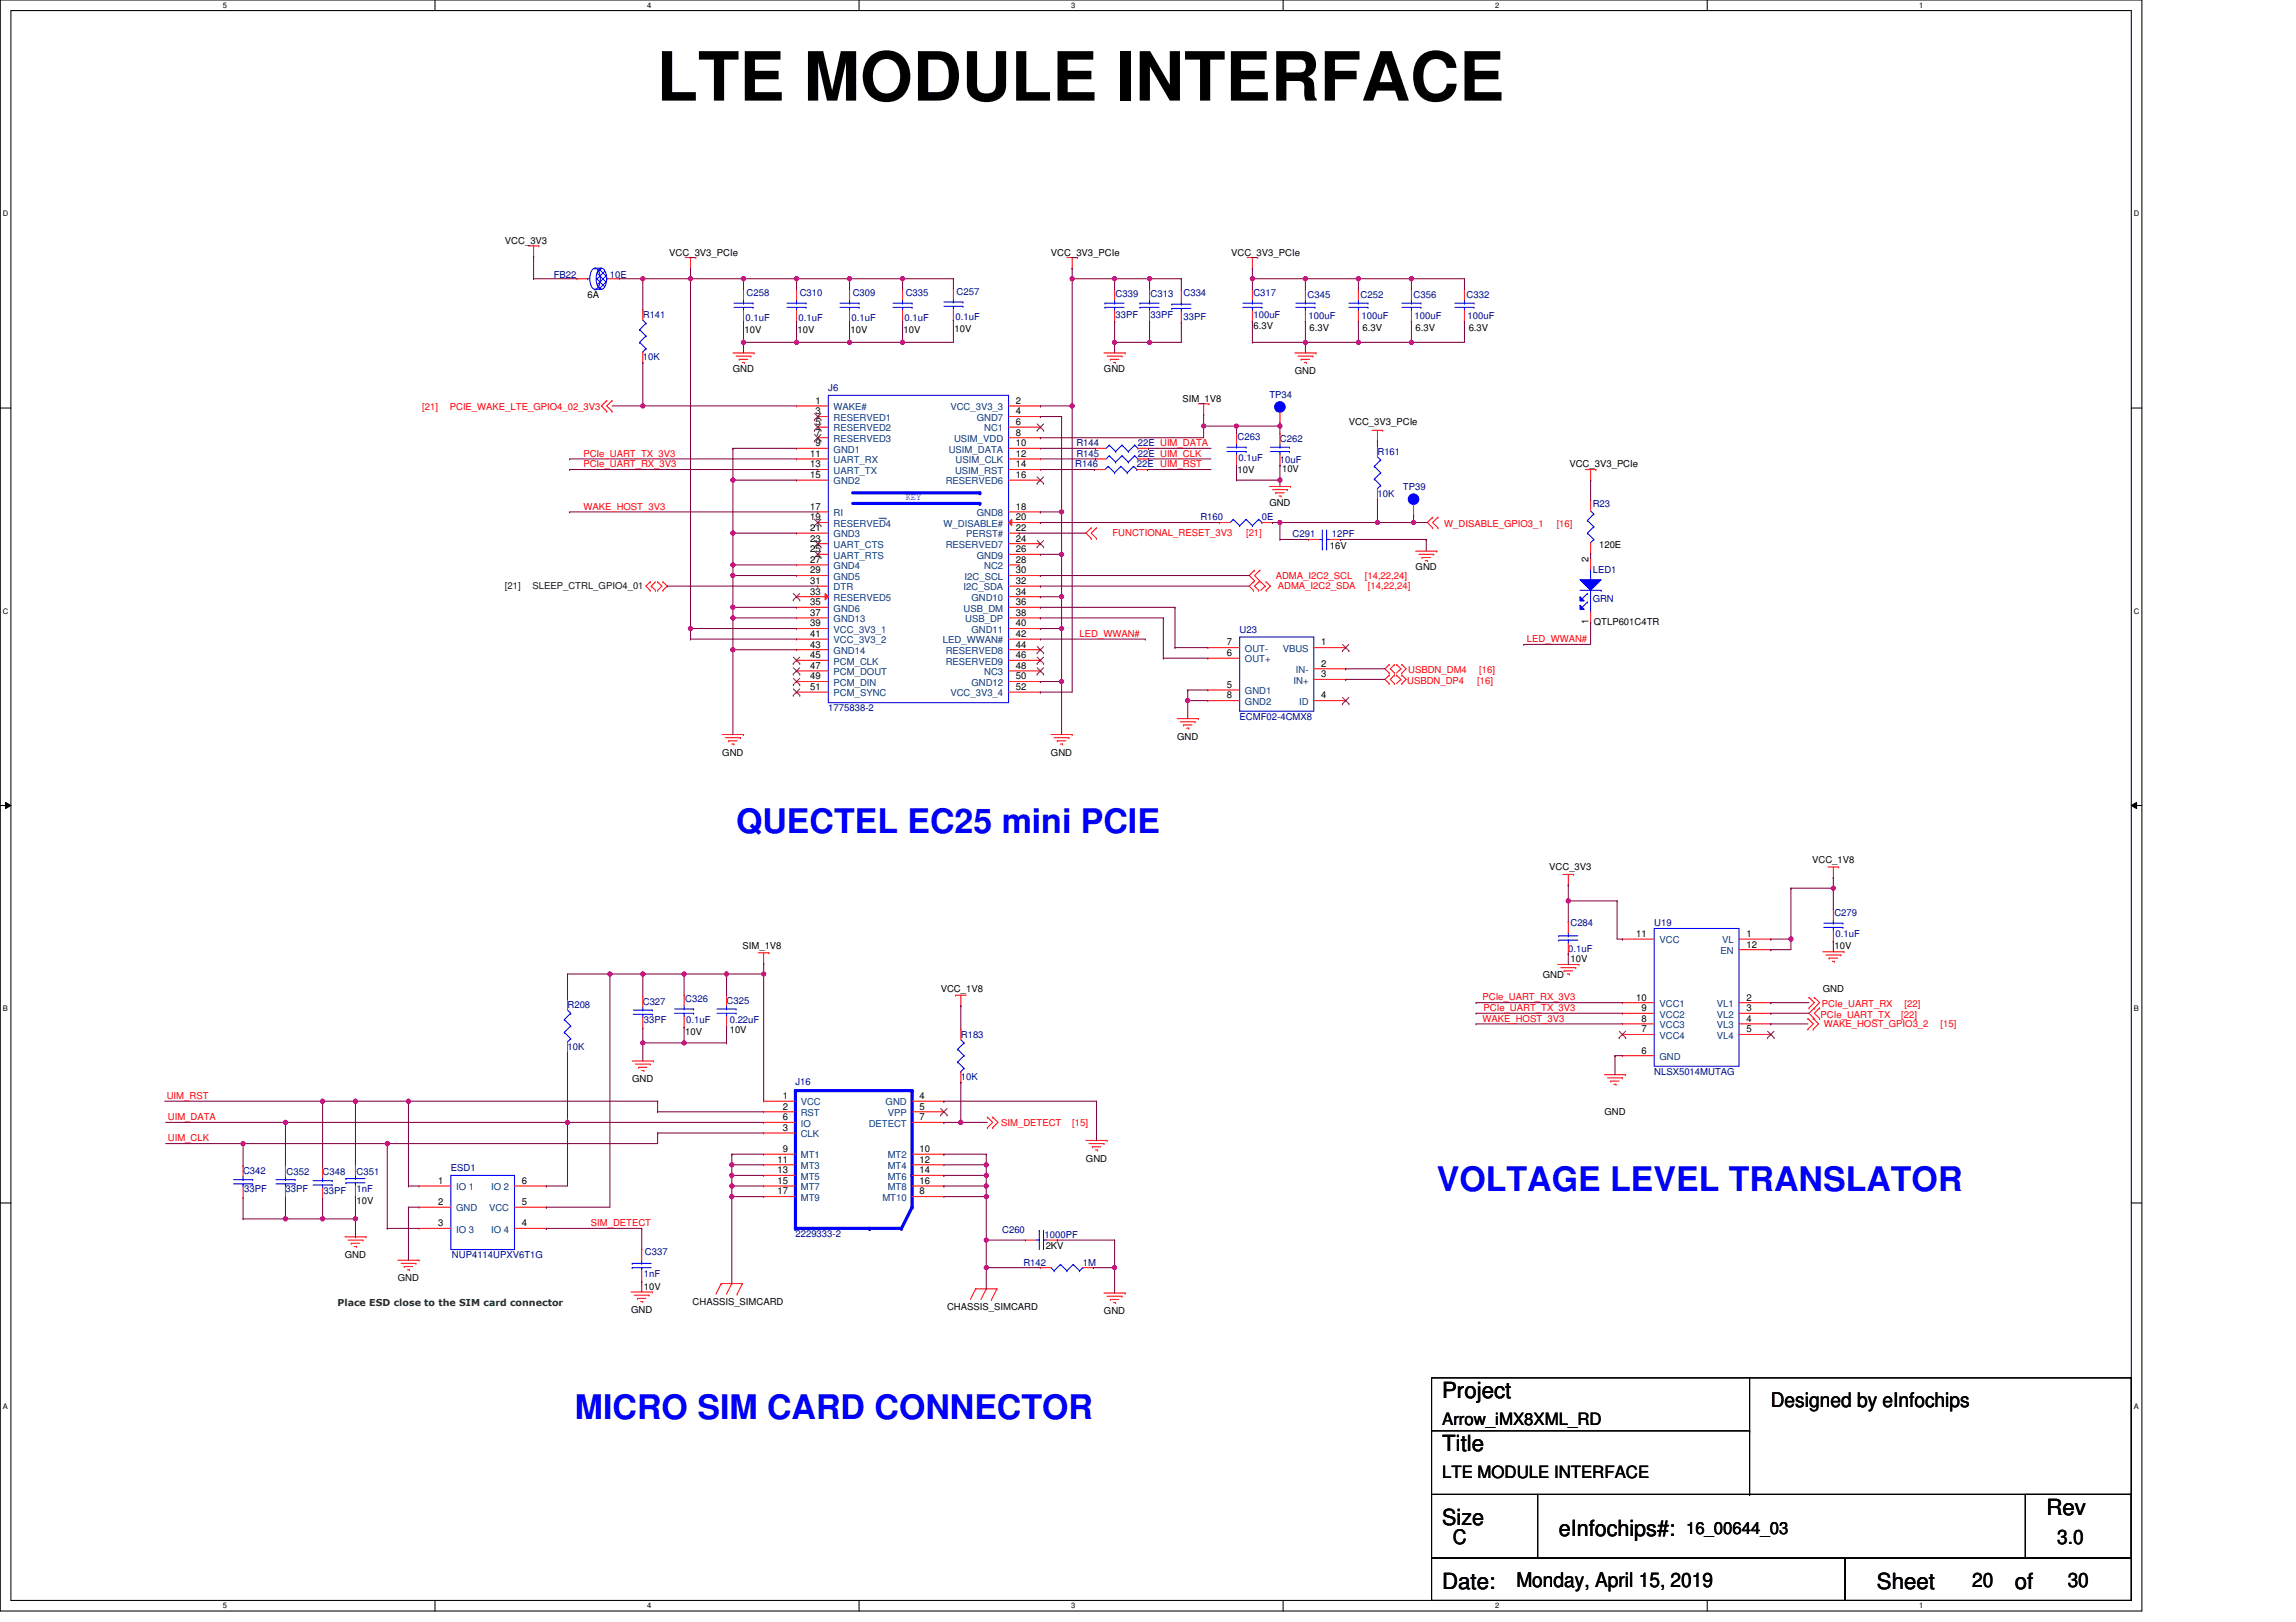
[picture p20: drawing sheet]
<svg xmlns="http://www.w3.org/2000/svg" width="297mm" height="210mm" viewBox="0 0 297 210" stroke-linecap="round" stroke-linejoin="round" font-family="sans-serif">
<defs><g id="words">
<text font-size="8.8" x="84.9" y="13">LTE MODULE INTERFACE</text>
<g font-size="4.4" fill="#00f">
<text x="95.2" y="107.8">QUECTEL EC25 mini PCIE</text>
<text x="185.9" y="154.2">VOLTAGE LEVEL TRANSLATOR</text>
<text x="74.4" y="183.7">MICRO SIM CARD CONNECTOR</text>
</g>
<g font-size="2.9">
<text x="186.6" y="180.9">Project</text>
<text x="186.6" y="187.8">Title</text>
<text x="186.6" y="197.4">Size</text>
<text x="264.8" y="196">Rev</text>
<text x="201.7" y="198.7">eInfochips#:</text>
<text x="186.6" y="205.6">Date:</text>
<text x="242.8" y="205.6">Sheet</text>
<text x="260.6" y="205.6">of</text>
</g>
<g font-size="2.6">
<text x="229.1" y="182">Designed by eInfochips</text>
<text x="187.9" y="199.9">C</text>
<text x="266.1" y="199.9">3.0</text>
<text x="196.2" y="205.4">Monday, April 15, 2019</text>
<text x="255.2" y="205.4">20</text>
<text x="267.5" y="205.4">30</text>
</g>
<g font-size="2.2">
<text x="186.6" y="184.4">Arrow_iMX8XML_RD</text>
<text x="186.6" y="191.3">LTE MODULE INTERFACE</text>
<text x="218.1" y="198.5">16_00644_03</text>
</g>
<g font-size="1.2">
<text x="65.3" y="31.6">VCC_3V3</text>
<text x="86.6" y="33.1">VCC_3V3_PCIe</text>
<text x="136" y="33.1">VCC_3V3_PCIe</text>
<text x="159.3" y="33.1">VCC_3V3_PCIe</text>
<text x="76" y="38.6">6A</text>
<text x="96.3" y="43.1">10V</text>
<text x="103.2" y="43.1">10V</text>
<text x="110" y="43.1">10V</text>
<text x="116.9" y="43.1">10V</text>
<text x="123.5" y="42.9">10V</text>
<text x="162.2" y="42.5">6.3V</text>
<text x="169.4" y="42.8">6.3V</text>
<text x="176.3" y="42.8">6.3V</text>
<text x="183.1" y="42.8">6.3V</text>
<text x="190" y="42.8">6.3V</text>
<text x="94.8" y="48.2">GND</text>
<text x="105.5" y="52.3">1</text>
<text x="105.5" y="53.6">3</text>
<text x="131.4" y="52.3">2</text>
<text x="131.4" y="53.6">4</text>
<text x="142.8" y="48.2">GND</text>
<text x="153" y="52">SIM_1V8</text>
<text x="167.5" y="48.4">GND</text>
<text x="104.8" y="59.1">11</text>
<text x="105.5" y="55">5</text>
<text x="105.5" y="56.4">7</text>
<text x="105.5" y="57.7">9</text>
<text x="131.4" y="55">6</text>
<text x="131.4" y="56.4">8</text>
<text x="131.4" y="57.7">10</text>
<text x="131.4" y="59.1">12</text>
<text x="174.5" y="55">VCC_3V3_PCIe</text>
<text x="104.8" y="60.5">13</text>
<text x="104.8" y="61.9">15</text>
<text x="104.8" y="66">17</text>
<text x="131.4" y="60.5">14</text>
<text x="131.4" y="61.9">16</text>
<text x="131.4" y="66">18</text>
<text x="160.1" y="61.2">10V</text>
<text x="164.2" y="65.4">GND</text>
<text x="165.9" y="61">10V</text>
<text x="203" y="60.5">VCC_3V3_PCIe</text>
<text x="104.8" y="67.3">19</text>
<text x="104.8" y="68.7">21</text>
<text x="104.8" y="70.1">23</text>
<text x="104.8" y="71.5">25</text>
<text x="131.4" y="67.3">20</text>
<text x="131.4" y="68.7">22</text>
<text x="131.4" y="71.5">26</text>
<text x="131.4" y="70.1">24</text>
<text x="172" y="71.1">16V</text>
<text x="206.9" y="70.9">120E</text>
<text x="104.8" y="72.8">27</text>
<text x="104.8" y="74.2">29</text>
<text x="104.8" y="75.6">31</text>
<text x="104.8" y="76.9">33</text>
<text x="131.4" y="72.8">28</text>
<text x="131.4" y="74.2">30</text>
<text x="131.4" y="75.6">32</text>
<text x="131.4" y="76.9">34</text>
<text x="183.1" y="73.8">GND</text>
<text x="205.5" y="72.7" transform="rotate(-90 205.5 72.7)">2</text>
<text x="104.8" y="78.3">35</text>
<text x="104.8" y="79.7">37</text>
<text x="104.8" y="81.1">39</text>
<text x="104.8" y="82.4">41</text>
<text x="104.8" y="83.8">43</text>
<text x="131.4" y="78.3">36</text>
<text x="131.4" y="79.7">38</text>
<text x="131.4" y="81.1">40</text>
<text x="131.4" y="82.4">42</text>
<text x="131.4" y="83.8">44</text>
<text x="158.7" y="83.5">7</text>
<text x="170.9" y="83.5">1</text>
<text x="205.5" y="80.8" transform="rotate(-90 205.5 80.8)">1</text>
<text x="206.2" y="80.9">QTLP601C4TR</text>
<text x="104.8" y="85.2">45</text>
<text x="104.8" y="86.5">47</text>
<text x="104.8" y="87.9">49</text>
<text x="104.8" y="89.3">51</text>
<text x="131.4" y="85.2">46</text>
<text x="131.4" y="86.5">48</text>
<text x="131.4" y="87.9">50</text>
<text x="131.4" y="89.3">52</text>
<text x="158.7" y="84.9">6</text>
<text x="158.7" y="89">5</text>
<text x="170.9" y="86.3">2</text>
<text x="170.9" y="87.6">3</text>
<text x="152.3" y="95.7">GND</text>
<text x="158.7" y="90.4">8</text>
<text x="170.9" y="90.4">4</text>
<text x="93.4" y="97.8">GND</text>
<text x="136" y="97.8">GND</text>
<text x="200.4" y="112.6">VCC_3V3</text>
<text x="234.4" y="111.7">VCC_1V8</text>
<text x="96.1" y="122.8">SIM_1V8</text>
<text x="203.2" y="124.5">10V</text>
<text x="211.7" y="121.2">11</text>
<text x="225.9" y="121.2">1</text>
<text x="225.9" y="122.6">12</text>
<text x="237.3" y="122.8">10V</text>
<text x="121.7" y="128.4">VCC_1V8</text>
<text x="199.6" y="126.6">GND</text>
<text x="211.7" y="129.5">10</text>
<text x="212.4" y="130.8">9</text>
<text x="225.9" y="129.5">2</text>
<text x="225.9" y="130.8">3</text>
<text x="235.8" y="128.4">GND</text>
<text x="88.6" y="133.9">10V</text>
<text x="94.4" y="133.7">10V</text>
<text x="212.4" y="136.3">6</text>
<text x="212.4" y="133.6">7</text>
<text x="212.4" y="132.2">8</text>
<text x="225.9" y="133.6">5</text>
<text x="225.9" y="132.2">4</text>
<text x="81.8" y="140">GND</text>
<text x="101.3" y="142.2">1</text>
<text x="101.3" y="143.6">2</text>
<text x="119" y="142.2">4</text>
<text x="119" y="143.6">5</text>
<text x="101.3" y="146.3">3</text>
<text x="101.3" y="145">6</text>
<text x="101.3" y="149.1">9</text>
<text x="119" y="145">7</text>
<text x="119" y="149.1">10</text>
<text x="207.6" y="144.3">GND</text>
<text x="46.1" y="155.8">10V</text>
<text x="56.7" y="153.2">1</text>
<text x="56.7" y="155.9">2</text>
<text x="67.5" y="155.9">5</text>
<text x="67.5" y="153.2">6</text>
<text x="100.6" y="150.5">11</text>
<text x="100.6" y="151.8">13</text>
<text x="100.6" y="153.2">15</text>
<text x="100.6" y="154.6">17</text>
<text x="119" y="150.5">12</text>
<text x="119" y="151.8">14</text>
<text x="119" y="153.2">16</text>
<text x="119" y="154.6">8</text>
<text x="140.5" y="150.3">GND</text>
<text x="56.7" y="158.7">3</text>
<text x="67.5" y="158.7">4</text>
<text x="135.3" y="161.6">2KV</text>
<text x="44.6" y="162.8">GND</text>
<text x="51.5" y="165.8">GND</text>
<text x="83.3" y="166.9">10V</text>
<text x="81.6" y="170">GND</text>
<text x="89.6" y="168.9">CHASSIS_SIMCARD</text>
<text x="122.5" y="169.5">CHASSIS_SIMCARD</text>
<text x="142.8" y="170.1">GND</text>
</g>
<g font-size="1.2" fill="#000080">
<text x="71.6" y="35.9">FB22</text>
<text x="78.9" y="35.9">10E</text>
<text x="83.2" y="41.2">R141</text>
<text x="96.5" y="41.6">0.1uF</text>
<text x="96.6" y="38.3">C258</text>
<text x="103.3" y="41.6">0.1uF</text>
<text x="103.5" y="38.3">C310</text>
<text x="110.2" y="41.6">0.1uF</text>
<text x="110.3" y="38.3">C309</text>
<text x="117" y="41.6">0.1uF</text>
<text x="117.2" y="38.3">C335</text>
<text x="123.6" y="41.4">0.1uF</text>
<text x="123.8" y="38.1">C257</text>
<text x="144.3" y="38.4">C339</text>
<text x="144.3" y="41.2">33PF</text>
<text x="148.9" y="38.4">C313</text>
<text x="148.9" y="41.2">33PF</text>
<text x="153.1" y="38.3">C334</text>
<text x="153.1" y="41.4">33PF</text>
<text x="162.2" y="38.3">C317</text>
<text x="162.2" y="41.2">100uF</text>
<text x="169.2" y="38.6">C345</text>
<text x="169.3" y="41.3">100uF</text>
<text x="176" y="38.6">C252</text>
<text x="176.1" y="41.3">100uF</text>
<text x="182.9" y="38.6">C356</text>
<text x="183" y="41.3">100uF</text>
<text x="189.7" y="38.6">C332</text>
<text x="189.9" y="41.3">100uF</text>
<text x="83.2" y="46.6">10K</text>
<text x="107.2" y="50.6">J6</text>
<text x="164.2" y="51.4">TP34</text>
<text x="139.3" y="57.8">R144</text>
<text x="139.3" y="59.1">R145</text>
<text x="147.2" y="57.8">22E UIM_DATA</text>
<text x="147.2" y="59.1">22E UIM_CLK</text>
<text x="160.1" y="56.9">C263</text>
<text x="160.2" y="59.7">0.1uF</text>
<text x="165.6" y="57.2">C262</text>
<text x="165.6" y="59.9">10uF</text>
<text x="178.2" y="58.9">R161</text>
<text x="139.1" y="60.5">R146</text>
<text x="147.1" y="60.5">22E UIM_RST</text>
<text x="178.2" y="64.3">10K</text>
<text x="181.5" y="63.4">TP39</text>
<text x="206.1" y="65.6">R23</text>
<text x="155.3" y="67.4">R160</text>
<text x="163.3" y="67.4">0E</text>
<text x="167.2" y="69.5">C291</text>
<text x="172.3" y="69.5">12PF</text>
<text x="206.1" y="74.2">LED1</text>
<text x="206.1" y="77.9">GRN</text>
<text x="160.4" y="81.9">U23</text>
<text x="107.2" y="92">1775838-2</text>
<text x="160.4" y="93.1">ECMF02-4CMX8</text>
<text x="203.2" y="119.9">C284</text>
<text x="214" y="119.9">U19</text>
<text x="237.3" y="118.5">C279</text>
<text x="202.9" y="123.2">0.1uF</text>
<text x="237.5" y="121.3">0.1uF</text>
<text x="73.4" y="130.4">R208</text>
<text x="83.2" y="130">C327</text>
<text x="88.6" y="129.6">C326</text>
<text x="94" y="129.9">C325</text>
<text x="73.4" y="135.9">10K</text>
<text x="83.3" y="132.4">33PF</text>
<text x="88.8" y="132.4">0.1uF</text>
<text x="94.4" y="132.4">0.22uF</text>
<text x="124.3" y="134.3">R183</text>
<text x="102.9" y="140.5">J16</text>
<text x="124.3" y="139.8">10K</text>
<text x="214" y="139.1">NLSX5014MUTAG</text>
<text x="31.4" y="152">C342</text>
<text x="31.6" y="154.3">33PF</text>
<text x="36.9" y="154.3">33PF</text>
<text x="37.1" y="152.1">C352</text>
<text x="41.7" y="152.1">C348</text>
<text x="41.9" y="154.5">33PF</text>
<text x="46.1" y="152.1">C351</text>
<text x="46.1" y="154.3">1nF</text>
<text x="58.3" y="151.6">ESD1</text>
<text x="102.9" y="160.1">2229333-2</text>
<text x="129.7" y="159.5">C260</text>
<text x="135.1" y="160.2">1000PF</text>
<text x="58.5" y="162.8">NUP4114UPXV6T1G</text>
<text x="83.3" y="165.3">1nF</text>
<text x="83.4" y="162.4">C337</text>
<text x="132.4" y="163.8">R142</text>
<text x="140.1" y="163.8">1M</text>
</g>
<g font-size="1.2" fill="#f00">
<text x="54.6" y="53.1">[21]</text>
<text x="58.2" y="53.1">PCIE_WAKE_LTE_GPIO4_02_3V3</text>
<text x="75.5" y="59.1">PCIe_UART_TX_3V3</text>
<text x="75.5" y="60.5">PCIe_UART_RX_3V3</text>
<text x="75.5" y="65.9">WAKE_HOST_3V3</text>
<text x="143.9" y="69.4">FUNCTIONAL_RESET_3V3</text>
<text x="161.2" y="69.4">[21]</text>
<text x="186.8" y="68.2">W_DISABLE_GPIO3_1</text>
<text x="201.4" y="68.2">[16]</text>
<text x="165" y="74.9">ADMA_I2C2_SCL</text>
<text x="165.3" y="76.3">ADMA_I2C2_SDA</text>
<text x="176.6" y="74.9">[14,22,24]</text>
<text x="177" y="76.3">[14,22,24]</text>
<text x="139.7" y="82.4">LED_WWAN#</text>
<text x="197.5" y="83.1">LED_WWAN#</text>
<text x="182" y="88.5">USBDN_DP4</text>
<text x="182.2" y="87.1">USBDN_DM4</text>
<text x="191.1" y="88.5">[16]</text>
<text x="191.4" y="87.1">[16]</text>
<text x="191.8" y="129.5">PCIe_UART_RX_3V3</text>
<text x="191.9" y="130.8">PCIe_UART_TX_3V3</text>
<text x="235.5" y="131.7">PCIe_UART_TX</text>
<text x="235.7" y="130.3">PCIe_UART_RX</text>
<text x="246" y="131.7">[22]</text>
<text x="246.4" y="130.3">[22]</text>
<text x="191.8" y="132.2">WAKE_HOST_3V3</text>
<text x="236" y="132.9">WAKE_HOST_GPIO3_2</text>
<text x="251" y="132.9">[15]</text>
<text x="21.6" y="142.2">UIM_RST</text>
<text x="21.7" y="144.9">UIM_DATA</text>
<text x="21.7" y="147.7">UIM_CLK</text>
<text x="129.5" y="145.7">SIM_DETECT</text>
<text x="138.7" y="145.7">[15]</text>
<text x="76.4" y="158.7">SIM_DETECT</text>
</g>
<g font-size="1.2" fill="#004080">
<text x="107.8" y="53.1">WAKE#</text>
<text x="122.9" y="53.1">VCC_3V3_3</text>
<text x="107.8" y="54.5">RESERVED1</text>
<text x="107.8" y="55.8">RESERVED2</text>
<text x="107.8" y="57.2">RESERVED3</text>
<text x="107.8" y="58.6">GND1</text>
<text x="107.8" y="59.9">UART_RX</text>
<text x="122.7" y="58.6">USIM_DATA</text>
<text x="123.4" y="57.2">USIM_VDD</text>
<text x="123.6" y="59.9">USIM_CLK</text>
<text x="126.4" y="54.5">GND7</text>
<text x="127.3" y="55.8">NC1</text>
<text x="107.8" y="61.3">UART_TX</text>
<text x="107.8" y="62.7">GND2</text>
<text x="122.3" y="62.7">RESERVED6</text>
<text x="123.6" y="61.3">USIM_RST</text>
<text x="107.8" y="66.8">RI</text>
<text x="107.8" y="68.2">RESERVED4</text>
<text x="107.8" y="69.5">GND3</text>
<text x="107.8" y="70.9">UART_CTS</text>
<text x="122.1" y="68.2">W_DISABLE#</text>
<text x="122.3" y="70.9">RESERVED7</text>
<text x="125" y="69.5">PERST#</text>
<text x="126.4" y="66.8">GND8</text>
<text x="107.8" y="72.3">UART_RTS</text>
<text x="107.8" y="73.7">GND4</text>
<text x="107.8" y="75">GND5</text>
<text x="107.8" y="76.4">DTR</text>
<text x="107.8" y="77.8">RESERVED5</text>
<text x="124.7" y="76.4">I2C_SDA</text>
<text x="124.8" y="75">I2C_SCL</text>
<text x="125.7" y="77.8">GND10</text>
<text x="126.4" y="72.3">GND9</text>
<text x="127.3" y="73.7">NC2</text>
<text x="107.8" y="79.1">GND6</text>
<text x="107.8" y="80.5">GND13</text>
<text x="107.8" y="81.9">VCC_3V3_1</text>
<text x="107.8" y="83.3">VCC_3V3_2</text>
<text x="122" y="83.3">LED_WWAN#</text>
<text x="124.7" y="79.1">USB_DM</text>
<text x="124.9" y="80.5">USB_DP</text>
<text x="125.7" y="81.9">GND11</text>
<text x="107.8" y="84.6">GND14</text>
<text x="107.8" y="86">PCM_CLK</text>
<text x="107.8" y="87.4">PCM_DOUT</text>
<text x="107.8" y="88.7">PCM_DIN</text>
<text x="122.3" y="84.6">RESERVED8</text>
<text x="122.3" y="86">RESERVED9</text>
<text x="125.7" y="88.7">GND12</text>
<text x="127.3" y="87.4">NC3</text>
<text x="161.1" y="84.4">OUT-</text>
<text x="161.1" y="85.7">OUT+</text>
<text x="161.1" y="89.8">GND1</text>
<text x="165.9" y="84.4">VBUS</text>
<text x="167.3" y="88.5">IN+</text>
<text x="167.6" y="87.1">IN-</text>
<text x="107.8" y="90.1">PCM_SYNC</text>
<text x="122.9" y="90.1">VCC_3V3_4</text>
<text x="161.1" y="91.2">GND2</text>
<text x="168.1" y="91.2">ID</text>
<text x="214.7" y="122.1">VCC</text>
<text x="222.6" y="123.5">EN</text>
<text x="222.8" y="122.1">VL</text>
<text x="214.7" y="130.3">VCC1</text>
<text x="214.7" y="131.7">VCC2</text>
<text x="222.1" y="130.3">VL1</text>
<text x="222.1" y="131.7">VL2</text>
<text x="214.7" y="137.2">GND</text>
<text x="214.7" y="134.4">VCC4</text>
<text x="214.7" y="133.1">VCC3</text>
<text x="222.1" y="134.4">VL4</text>
<text x="222.1" y="133.1">VL3</text>
<text x="103.6" y="143.1">VCC</text>
<text x="114.6" y="143.1">GND</text>
<text x="103.6" y="144.4">RST</text>
<text x="103.6" y="147.2">CLK</text>
<text x="103.6" y="145.8">IO</text>
<text x="103.6" y="149.9">MT1</text>
<text x="112.4" y="145.8">DETECT</text>
<text x="114.8" y="149.9">MT2</text>
<text x="114.9" y="144.4">VPP</text>
<text x="59" y="154">IO 1</text>
<text x="63.5" y="154">IO 2</text>
<text x="103.6" y="151.3">MT3</text>
<text x="103.6" y="152.7">MT5</text>
<text x="103.6" y="154">MT7</text>
<text x="103.6" y="155.4">MT9</text>
<text x="114.2" y="155.4">MT10</text>
<text x="114.8" y="151.3">MT4</text>
<text x="114.8" y="152.7">MT6</text>
<text x="114.8" y="154">MT8</text>
<text x="59" y="156.8">GND</text>
<text x="59" y="159.5">IO 3</text>
<text x="63.3" y="156.8">VCC</text>
<text x="63.5" y="159.5">IO 4</text>
</g>
<text font-size="1.2" fill="#00f" x="117.2" y="64.8">KEY</text>
<g font-size="1.2" fill="#004000">
<text x="65.3" y="76.3">[21]</text>
<text x="68.9" y="76.3">SLEEP_CTRL_GPIO4_01</text>
</g>
<text font-size="1.2" fill="#008000" x="43.7" y="169">Place ESD close to the SIM card connector</text>
<g font-size="1">
<text x="28.8" y="1">5</text>
<text x="83.7" y="1">4</text>
<text x="138.6" y="1">3</text>
<text x="193.4" y="1">2</text>
<text x="248.3" y="1">1</text>
<text x=".4" y="28">D</text>
<text x="276.1" y="28">D</text>
<text x=".4" y="79.4">C</text>
<text x="276.1" y="79.4">C</text>
<text x=".4" y="130.8">B</text>
<text x="276.1" y="130.8">B</text>
<text x=".4" y="182.3">A</text>
<text x="276.1" y="182.3">A</text>
<text x="28.8" y="208.1">5</text>
<text x="83.7" y="208.1">4</text>
<text x="138.6" y="208.1">3</text>
<text x="193.4" y="208.1">2</text>
<text x="248.3" y="208.1">1</text>
</g>
</g></defs>
<path d="M0 0h277.1v208.5h-277.1zM1.4 1.4h274.3v205.7h-274.3z" fill="none" stroke="#000" stroke-width=".13"/>
<g fill="#fff">
<path d="M28.8 .1h.6v1.1h-.6z"/>
<path d="M28.8 207.3h.6v1.1h-.6z"/>
</g>
<path d="M56.3 0v1.4M56.3 207.1v1.4" fill="none" stroke="#000" stroke-width=".13"/>
<g fill="#fff">
<path d="M83.7 .1h.6v1.1h-.6z"/>
<path d="M83.7 207.3h.6v1.1h-.6z"/>
</g>
<path d="M111.1 0v1.4M111.1 207.1v1.4" fill="none" stroke="#000" stroke-width=".13"/>
<g fill="#fff">
<path d="M138.6 .1h.5v1.1h-.5z"/>
<path d="M138.6 207.3h.5v1.1h-.5z"/>
</g>
<path d="M166 0v1.4M166 207.1v1.4" fill="none" stroke="#000" stroke-width=".13"/>
<g fill="#fff">
<path d="M193.4 .1h.6v1.1h-.6z"/>
<path d="M193.4 207.3h.6v1.1h-.6z"/>
</g>
<path d="M220.9 0v1.4M220.9 207.1v1.4" fill="none" stroke="#000" stroke-width=".13"/>
<g fill="#fff">
<path d="M248.3 .1h.5v1.1h-.5z"/>
<path d="M248.3 207.3h.5v1.1h-.5z"/>
<path d="M.4 27.1h.7v1.1h-.7z"/>
<path d="M276.1 27.1h.7v1.1h-.7z"/>
<path d="M.4 78.5h.7v1.1h-.7z"/>
<path d="M276.1 78.5h.7v1.1h-.7z"/>
</g>
<path d="M0 52.8h1.4M275.7 52.8h1.4" fill="none" stroke="#000" stroke-width=".13"/>
<g fill="#fff">
<path d="M.4 130h.6v1.1h-.6z"/>
<path d="M276.1 130h.6v1.1h-.6z"/>
</g>
<path d="M0 104.2h1.4M.7 103.8l.7 .4-.7 .4zM275.7 104.2l.7-.4v.8zM275.7 104.2h1.4" fill="none" stroke="#000" stroke-width=".13"/>
<path d="M.7 103.8l.7 .4-.7 .4zM275.7 104.2l.7-.4v.8z" fill="#000"/>
<g fill="#fff">
<path d="M.4 181.4h.6v1.1h-.6z"/>
<path d="M276.1 181.4h.6v1.1h-.6z"/>
</g>
<path d="M0 155.7h1.4M275.7 155.7h1.4M185.2 178.3h90.5v15.1h-90.5zM226.4 178.3v15.1M185.2 193.4h13.7v8.2h-13.7zM185.2 185.2h41.2M198.9 193.4h76.8v8.2h-76.8zM226.4 193.4h.1M226.4 185.2h.1M262 193.4h13.7v8.2h-13.7zM185.2 201.6h53.5v5.5h-53.5zM238.7 201.6h37v5.5h-37z" fill="none" stroke="#000" stroke-width=".13"/>
<g fill="none" stroke="#f00" stroke-width=".13">
<path d="M68.3 31.8h1.4M69 33.2h.1M69 31.8v1.4M69.7 31.8h.1M88.6 33.3h1.4M89.3 34.7h.1M89.3 33.3v1.4M90 33.3h.1M138 33.3h1.4M138.7 34.7h.1M138.7 33.3v1.4M139.4 33.3h.1"/>
<path d="M161.3 33.3h1.4M162 34.7h.1M162 37.4h.1M162 33.3v1.4M162 37.4v1.4M162.7 33.3h.1M78.5 51.8h.1M78.5 53.2h.1M78.5 51.8l-.7 .7 .7 .7M79.2 51.8h.1M79.2 53.2h.1M79.2 51.8l-.7 .7 .7 .7"/>
<path d="M94.8 45.7h2.8M95.2 46.1h1.9M95.6 46.5h.1M95.6 46.5h1.1M96.1 46.9h.2M96.3 46.9h.1M97.1 46.1h.1M97.6 45.7h.1M142.8 45.7h2.8M143.2 46.1h2M143.6 46.5h.1M143.6 46.5h1.1"/>
<path d="M144.1 46.9h.2M144.3 46.9h.1M145.2 46.1h.1M145.6 45.7h.1M155 52.3h1.4M155.7 53.6h.1M155.7 52.3v1.3M156.4 52.3h.1M162 41.6h.1M162 40.2v1.4M167.5 45.7h2.8M167.9 46.1h1.9"/>
<path d="M168.3 46.5h.1M168.3 46.5h1.1M168.7 46.9h.3M169 46.9h.1M169.8 46.1h.1M170.3 45.7h.1M177.5 55.7h1.4M178.2 57.1h.1M178.2 55.7v1.4M178.9 55.7h.1M84.1 75.3h.1M84.1 76.4h.1"/>
<path d="M84.1 75.3l-.5 .6 .5 .5M84.3 75.9h.1M84.3 75.9l.5 .5M84.8 76.4h.1M84.8 75.3l-.5 .6M85.1 76.4h.1M85.1 75.3h.1M85.1 75.3l.5 .6-.5 .5M85.8 76.4h.1M85.8 75.3h.1M85.8 75.3l.5 .6-.5 .5M141.2 69.7h.1"/>
<path d="M141.2 68.3h.1M141.2 68.3l-.7 .7 .7 .7M141.9 68.3h.1M141.9 69.7h.1M141.9 68.3l-.7 .7 .7 .7M162.2 75.3h.1M162.2 76.4h.1M162.2 75.3l-.6 .6 .6 .5M162.3 75.2h.1M162.3 73.8h.1M162.3 73.8l-.7 .7 .7 .7M162.8 75.3h.1"/>
<path d="M162.8 76.4h.1M162.8 75.3l-.5 .6 .5 .5M163 73.8h.1M163 75.2h.1M163 73.8l-.7 .7 .7 .7M163.1 75.3h.1M163.1 75.3l.6 .6M163.7 75.9h.1M163.7 75.9l-.6 .5M163.8 76.4h.1M163.8 75.3h.1M163.8 75.3l.6 .6-.6 .5"/>
<path d="M164.2 63h2.8M164.6 63.4h1.9M165 63.8h.1M165 63.8h1.1M165.5 64.2h.2M165.7 64.2h.1M166.5 63.4h.1M167 63h.1M183.1 71.3h2.8M183.6 71.7h1.9M184 72.1h.1M184 72.1h1.1"/>
<path d="M184.4 72.6h.3M184.7 72.6h.1M185.3 66.9h.1M185.3 68.3h.1M185.3 66.9l-.6 .7 .6 .7M185.5 71.7h.1M185.9 71.3h.1M186 68.3h.1M186 66.9h.1M186 66.9l-.7 .7 .7 .7M205.1 60.8h1.4M205.8 62.1h.1"/>
<path d="M205.8 60.8v1.3M206.5 60.8h.1M93.4 95.1h2.8M93.9 95.5h1.9M94.3 95.9h.1M94.3 95.9h1.1M94.7 96.3h.3M95 96.3h.1M95.8 95.5h.1M96.2 95.1h.1M136 95.1h2.7M136.4 95.5h1.9"/>
<path d="M136.8 95.9h.1M136.8 95.9h1.1M137.2 96.3h.3M137.5 96.3h.1M138.3 95.5h.1M138.7 95.1h.1M152.3 93h2.7M152.7 93.4h1.9M153.1 93.8h.1M153.1 93.8h1.1M153.5 94.2h.3M153.8 94.2h.1"/>
<path d="M154.6 93.4h.1M155 93h.1M156.3 83.8h.1M156.3 85.2h.1M156.3 89.3h.1M156.3 90.7h.1M156.3 83.8h4.1M156.3 85.2h4.1M156.3 89.3h4.1M156.3 90.7h4.1M170 83.8h4.1M170 90.7h4.1"/>
<path d="M170 86.6h4.1M170 87.9h4.1M174.1 90.7h.1M174.1 86.6h.1M174.1 87.9h.1M174.1 83.8h.1M179.7 86h.1M179.7 87.1h.1M179.7 87.4h.1M179.7 88.5h.1M179.7 86l-.5 .6 .5 .5M179.7 87.4l-.5 .5 .5 .6"/>
<path d="M180.4 86h.1M180.4 87.1h.1M180.4 87.4h.1M180.4 88.5h.1M180.4 86l-.5 .6 .5 .5M180.4 87.4l-.5 .5 .5 .6M180.7 86h.1M180.7 87.4h.1M180.7 87.4l.5 .5M180.7 86l.5 .6M181.2 86.6h.1M181.2 87.9h.1"/>
<path d="M181.2 86.6l-.5 .5M181.2 87.9l-.5 .6M181.4 87.1h.1M181.4 86h.1M181.4 88.5h.1M181.4 87.4h.1M181.4 86l.5 .6-.5 .5M181.4 87.4l.5 .5-.5 .6M202.2 113.2h1.4M202.9 114.5h.1M202.9 113.2v1.3M203.6 113.2h.1"/>
<path d="M236.5 112.2h1.4M237.2 113.6h.1M237.2 117.7h.1M237.2 112.2v1.4M237.2 117.7v1.4M237.9 112.2h.1M81.8 137.3h2.7M82.2 137.7h1.9M82.6 138.1h.1M82.6 138.1h1.1M83 138.5h.3M83.2 128.9h.1"/>
<path d="M83.2 133h.1M83.2 128.9v1.4M83.2 131.7v1.3M83.3 138.5h.1M84.1 137.7h.1M84.5 137.3h.1M98.1 123.3h1.4M98.8 124.7h.1M98.8 123.3v1.4M99.5 123.3h.1M123.6 128.8h.1M123.6 128.8h1.4"/>
<path d="M124.3 130.2h.1M124.3 128.8v1.4M201.5 124.8h2.8M201.9 125.2h2M202.3 125.6h.1M202.3 125.6h1.1M202.8 126h.2M203 126h.1M203.9 125.2h.1M204.3 124.8h.1M207.6 139.1h2.7M208 139.5h1.9"/>
<path d="M208.4 139.9h.1M208.4 139.9h1.1M209.9 139.5h.1M210.3 139.1h.1M233.9 131.8h.1M233.9 133.2h.1M233.9 131.8l.7 .7-.7 .7M234 129.1h.1M234 130.4h.1M234 129.1l.7 .7-.7 .6M234.6 131.8h.1M234.6 133.2h.1"/>
<path d="M234.6 131.8l.7 .7-.7 .7M234.7 129.1h.1M234.7 130.4h.1M234.7 131.8h.1M234.7 129.1l.7 .7-1.4 1.3 .7 .7M235.4 131.8h.1M235.4 130.4h.1M235.4 130.4l-.7 .7 .7 .7M235.8 123.2h2.8M236.2 123.6h2M236.6 124h.1M236.6 124h1.1"/>
<path d="M237.1 124.4h.2M237.2 121.8h.1M237.2 120.4v1.4M237.3 124.4h.1M238.2 123.6h.1M238.6 123.2h.1M36.9 150.9h.1M36.9 155h.1M36.9 150.9v1.3M36.9 153.6v1.4M127.7 145.9h.1M127.7 144.6h.1"/>
<path d="M127.7 144.6l.7 .6-.7 .7M128.4 145.9h.1M128.4 144.6h.1M128.4 144.6l.7 .6-.7 .7M140.5 147.6h2.7M140.9 148h1.9M141.3 148.4h.1M141.3 148.4h1.1M141.7 148.8h.3M142 148.8h.1M142.8 148h.1M143.2 147.6h.1"/>
<path d="M208.8 140.3h.3M209.1 140.3h.1M44.6 160.1h2.8M45 160.5h1.9M45.4 160.9h.1M45.4 160.9h1.1M45.8 161.3h.3M46.1 161.3h.1M46.9 160.5h.1M47.4 160.1h.1M51.5 163.1h2.7M51.9 163.5h1.9"/>
<path d="M52.3 163.9h.1M52.3 163.9h1.1M52.7 164.3h.3M53 164.3h.1M53.8 163.5h.1M54.2 163.1h.1M81.6 167.2h2.8M82.1 167.6h1.9M82.5 168h.1M82.5 168h1.1M82.9 168.4h.3M83.2 168.4h.1"/>
<path d="M84 167.6h.1M84.4 167.2h.1M93.3 166.1h.1M93.3 166.1l-.7 1.4M93.3 166.1h2.8M94.7 166.1h.1M94.7 166.1l-.7 1.4M95.4 167.5h.1M96.1 166.1h.1M96.1 166.1l-.7 1.4M126.2 166.8h.1M126.2 166.8l-.7 1.4"/>
<path d="M126.2 166.8h2.8M127.6 166.8h.1M127.6 166.8l-.7 1.4M128.3 168.2h.1M129 166.8h.1M129 166.8l-.7 1.4M142.8 167.3h2.8M143.2 167.7h2M143.6 168.2h.1M143.6 168.2h1.1M144.1 168.6h.2M144.3 168.6h.1"/>
<path d="M145.2 167.7h.1M145.6 167.3h.1"/>
</g>
<g fill="none" stroke="#00f" stroke-width=".13">
<path d="M160.8 39.8h2.5M160.8 39.2h2.5M162 39.8h.1M162 39.2h.1M162 38.8v.4M162 39.8v.4M163.3 39.8h.1M163.3 39.2h.1M160.4 82.4h9.6v9.6h-9.6zM236 119.5h2.4M237.2 119.5h.1M237.2 119.1v.4"/>
<path d="M238.4 119.5h.1M81.9 131.3h2.5M81.9 130.7h2.5M83.2 131.3h.1M83.2 130.7h.1M83.2 130.3v.4M83.2 131.3v.4M84.4 131.3h.1M84.4 130.7h.1M236 120h2.4M237.2 120h.1M237.2 120v.4"/>
<path d="M238.4 120h.1M35.7 153.2h2.5M35.7 152.7h2.5M36.9 153.2h.1M36.9 152.7h.1M36.9 152.2v.5M36.9 153.2v.4M38.2 153.2h.1M38.2 152.7h.1"/>
</g>
<path d="M173.7 91.1h.1M173.7 84.2h.1M173.7 90.3l.8 .8M173.7 83.4l.8 .8M174.5 90.3l-.8 .8M174.5 83.4l-.8 .8M174.5 91.1h.1M174.5 84.2h.1" fill="none" stroke="#804000" stroke-width=".13"/>
<path d="M102.9 141.1v12.4" fill="none" stroke="#00f" stroke-width=".41"/>
<circle cx="102.9" cy="153.5" r=".2" fill="#00f"/>
<path d="M118 141.1v11" fill="none" stroke="#00f" stroke-width=".41"/>
<circle cx="118" cy="152.1" r=".2" fill="#00f"/>
<path d="M102.9 159h9.6" fill="none" stroke="#00f" stroke-width=".41"/>
<circle cx="112.5" cy="159" r=".2" fill="#00f"/>
<path d="M102.9 141.1h11" fill="none" stroke="#00f" stroke-width=".41"/>
<circle cx="102.9" cy="141.1" r=".2" fill="#00f"/>
<path d="M102.9 153.5v5.5" fill="none" stroke="#00f" stroke-width=".41"/>
<circle cx="102.9" cy="159" r=".2" fill="#00f"/>
<path d="M118 152.1v4.1" fill="none" stroke="#00f" stroke-width=".41"/>
<circle cx="118" cy="156.2" r=".2" fill="#00f"/>
<path d="M118 156.2l-1.4 2.8" fill="none" stroke="#00f" stroke-width=".41"/>
<circle cx="116.6" cy="159" r=".2" fill="#00f"/>
<path d="M112.5 159h4.1" fill="none" stroke="#00f" stroke-width=".41"/>
<circle cx="112.5" cy="159" r=".2" fill="#00f"/>
<path d="M102.9 159h.1M102.9 153.5v5.5" fill="none" stroke="#00f" stroke-width=".13"/>
<path d="M113.9 141.1h4.1" fill="none" stroke="#00f" stroke-width=".41"/>
<circle cx="118" cy="141.1" r=".2" fill="#00f"/>
<g fill="none" stroke="#f00" stroke-width=".13">
<path d="M168.9 37.4h.1M168.9 37.4v1.4M175.7 37.4h.1M175.7 37.4v1.4M141.7 58h.1M141.7 58h1.4M147.2 58h1.4M148.6 58h.1M168.9 41.6h.1M168.9 40.2v1.4M175.7 41.6h.1M175.7 40.2v1.4"/>
<path d="M202.9 119.3h.1M202.9 119.3v1.4M88.5 128.8h.1M88.5 132.9h.1M88.5 128.8v1.4M88.5 131.5v1.4M94 128.8h.1M94 132.9h.1M94 128.8v1.4M94 131.5v1.4M202.9 123.4h.1M202.9 122.1v1.3"/>
<path d="M41.7 151h.1M41.7 155.1h.1M41.7 151v1.4M41.7 153.8v1.3M46 150.7h.1M46 154.9h.1M46 150.7v1.4M46 153.5v1.4M98.8 142.5h.1M98.8 143.9h.1M98.8 146.6h.1M98.8 145.2h.1"/>
<path d="M98.8 149.4h.1M98.8 150.7h.1M98.8 152.1h.1M98.8 153.5h.1M98.8 154.9h.1M98.8 142.5h4.1M98.8 143.9h4.1M98.8 146.6h4.1M98.8 145.2h4.1M98.8 149.4h4.1M98.8 150.7h4.1M98.8 152.1h4.1"/>
<path d="M98.8 153.5h4.1M98.8 154.9h4.1M118 142.5h4.1M118 143.9h4.1M118 145.2h4.1M118 149.4h4.1M118 150.7h4.1M118 152.1h4.1M118 153.5h4.1M118 154.9h4.1M122.1 145.2h.1M122.1 142.5h.1"/>
<path d="M122.1 143.9h.1M122.1 149.4h.1M122.1 150.7h.1M122.1 152.1h.1M122.1 153.5h.1M122.1 154.9h.1M83 161.7h.1M83 165.8h.1M83 161.7v1.4M83 164.5v1.3"/>
</g>
<path d="M121.7 144.3h.1M121.7 143.5l.8 .8M122.5 143.5l-.8 .8M122.5 144.3h.1" fill="none" stroke="#804000" stroke-width=".13"/>
<g fill="none" stroke="#00f" stroke-width=".13">
<path d="M167.6 39.8h2.5M167.6 39.2h2.5M168.9 39.8h.1M168.9 39.2h.1M168.9 38.8v.4M168.9 39.8v.4M170.1 39.8h.1M170.1 39.2h.1M174.5 39.8h2.5M174.5 39.2h2.5M175.7 39.8h.1M175.7 39.2h.1"/>
<path d="M175.7 38.8v.4M175.7 39.8v.4M177 39.8h.1M177 39.2h.1M143.5 57.6h.1M143.5 57.6l-.4 .4M143.5 57.6l.8 .8M144.3 58.4h.1M145.2 57.6h.1M145.2 57.6l-.9 .8M145.2 57.6l.8 .8M146 58.4h.1"/>
<path d="M146.8 57.6h.1M146.8 57.6l-.8 .8M146.8 57.6l.4 .4M147.2 58h.1M87.3 131.1h2.4M87.3 130.6h2.4M88.5 131.1h.1M88.5 130.6h.1M88.5 130.2v.4M88.5 131.1v.4M89.7 131.1h.1M89.7 130.6h.1"/>
<path d="M92.8 131.1h2.4M92.8 130.6h2.4M94 131.1h.1M94 130.6h.1M94 130.2v.4M94 131.1v.4M95.2 131.1h.1M95.2 130.6h.1M201.7 121.7h.1M201.7 121.1h.1M201.7 121.7h2.4M201.7 121.1h2.4"/>
<path d="M202.9 121.7h.1M202.9 121.1h.1M202.9 120.7v.4M202.9 121.7v.4M40.5 153.3h2.5M40.5 152.8h2.5M41.7 153.3h.1M41.7 152.8h.1M41.7 152.4v.4M41.7 153.3v.5M43 153.3h.1M43 152.8h.1"/>
<path d="M44.8 153.1h.1M44.8 152.5h.1M44.8 153.1h2.4M44.8 152.5h2.4M46 153.1h.1M46 152.5h.1M46 152.1v.4M46 153.1v.4M81.8 164h.1M81.8 163.5h.1M81.8 164h2.5M81.8 163.5h2.5"/>
<path d="M83 164h.1M83 163.5h.1M83 163.1v.4M83 164v.5"/>
</g>
<circle cx="182.9" cy="64.6" r=".68" fill="#00f"/>
<g fill="none" stroke="#00f" stroke-width=".13">
<path d="M95 39.8h2.4M95 39.2h2.4M96.2 39.8h.1M96.2 39.2h.1M96.2 38.8v.4M96.2 39.8v.4M97.4 39.8h.1M97.4 39.2h.1M101.8 39.8h2.5M101.8 39.2h2.5M103 39.8h.1M103 39.2h.1"/>
<path d="M103 38.8v.4M103 39.8v.4M104.3 39.8h.1M104.3 39.2h.1M181.4 39.8h2.4M181.4 39.2h2.4M182.6 39.8h.1M182.6 39.2h.1M182.6 38.8v.4M182.6 39.8v.4M183.8 39.8h.1M183.8 39.2h.1"/>
<path d="M188.2 39.8h2.5M188.2 39.2h2.5M189.5 39.8h.1M189.5 39.2h.1M189.5 38.8v.4M189.5 39.8v.4M190.7 39.8h.1M190.7 39.2h.1M82.7 42.7h.1M82.7 44.3h.1M82.7 42.7l.9 .8M82.7 44.3l.9 .8"/>
<path d="M83.2 45.5h.1M83.2 41.4l.4 .4M83.6 41.8h.1M83.6 43.5h.1M83.6 45.1h.1M83.6 41.8l-.9 .9M83.6 43.5l-.9 .8M83.6 45.1l-.4 .4M143.5 59h.1M143.5 59l-.4 .4M143.5 59l.8 .8M144.3 59.8h.1"/>
<path d="M145.2 59h.1M145.2 59l-.9 .8M145.2 59l.8 .8M146 59.8h.1M146.8 59h.1M146.8 59l-.8 .8M146.8 59l.4 .4M147.2 59.4h.1M159.6 67.2h.1M159.6 67.2l-.5 .4M159.6 67.2l.8 .8M160.4 68h.1"/>
<path d="M161.2 67.2h.1M161.2 67.2l-.8 .8M161.2 67.2l.8 .8M162 68h.1M162.8 67.2h.1M162.8 67.2l-.8 .8M162.8 67.2l.5 .4M163.3 67.6h.1M214 120.2h11v17.8h-11zM58.3 152.1h8.3v9.6h-8.3zM136 164l.4 .5M136.4 164.5h.1"/>
<path d="M137.2 163.6h.1M137.2 163.6l-.8 .9M137.2 163.6l.8 .9M138 164.5h.1M138.8 163.6h.1M138.8 163.6l-.8 .9M138.8 163.6l.9 .9M139.7 164.5h.1M140.1 164h.1M140.1 164l-.4 .5"/>
<circle cx="182.9" cy="64.6" r=".68"/>
</g>
<g fill="none" stroke="#f00" stroke-width=".13">
<path d="M96.2 37.4h.1M96.2 37.4v1.4M103 37.4h.1M103 37.4v1.4M182.6 37.4h.1M182.6 37.4v1.4M189.5 37.4h.1M189.5 37.4v1.4M83.2 40h.1M83.2 46.9h.1M83.2 40v1.4M83.2 45.5v1.4"/>
<path d="M96.2 41.6h.1M96.2 40.2v1.4M103 41.6h.1M103 40.2v1.4M141.7 59.4h.1M141.7 59.4h1.4M147.2 59.4h1.4M148.6 59.4h.1M182.6 41.6h.1M182.6 40.2v1.4M189.5 41.6h.1M189.5 40.2v1.4"/>
<path d="M157.8 67.6h.1M157.8 67.6h1.3M163.3 67.6h1.3M164.6 67.6h.1M182.9 66.7h.1M182.9 65.3v1.4M209.9 121.5h.1M209.9 129.8h.1M209.9 131.1h.1M209.9 136.6h.1M209.9 133.9h.1M209.9 132.5h.1"/>
<path d="M209.9 121.5h4.1M209.9 129.8h4.1M209.9 131.1h4.1M209.9 136.6h4.1M209.9 133.9h4.1M209.9 132.5h4.1M225 121.5h4.1M225 122.9h4.1M225 129.8h4.1M225 131.1h4.1M225 133.9h4.1M225 132.5h4.1"/>
<path d="M229.1 121.5h.1M229.1 122.9h.1M229.1 129.8h.1M229.1 131.1h.1M229.1 133.9h.1M229.1 132.5h.1M54.2 153.5h.1M54.2 156.2h.1M54.2 159h.1M54.2 153.5h4.1M54.2 156.2h4.1M54.2 159h4.1"/>
<path d="M66.6 153.5h4.1M66.6 156.2h4.1M66.6 159h4.1M70.7 159h.1M70.7 156.2h.1M70.7 153.5h.1M134.6 164h.1M134.6 164h1.4M140.1 164h1.4M141.5 164h.1"/>
</g>
<path d="M209.5 134.3h.1M209.5 133.5l.8 .8M210.3 133.5l-.8 .8M210.3 134.3h.1M228.7 134.3h.1M228.7 133.5l.8 .8M229.5 133.5l-.8 .8M229.5 134.3h.1" fill="none" stroke="#804000" stroke-width=".13"/>
<path d="M204.4 75h2.8l-1.4 1.4z" fill="#00f"/>
<path d="M204.4 75h2.8l-1.4 1.4z" fill="none" stroke="#00f" stroke-width=".13"/>
<path d="M204.4 77.2l.6 .6h-.6z" fill="#00f"/>
<path d="M204.4 77.2l.6 .6h-.6z" fill="none" stroke="#00f" stroke-width=".13"/>
<path d="M204.4 78.3l.6 .6h-.6z" fill="#00f"/>
<g fill="none" stroke="#00f" stroke-width=".13">
<path d="M108.7 39.8h2.4M108.7 39.2h2.4M109.9 39.8h.1M109.9 39.2h.1M109.9 38.8v.4M109.9 39.8v.4M111.1 39.8h.1M111.1 39.2h.1M158.7 58.4h2.5M158.7 57.9h2.5M160 58.4h.1M160 57.9h.1"/>
<path d="M160 57.5v.4M160 58.4v.4M161.2 58.4h.1M161.2 57.9h.1M204.4 78.3l.6 .6h-.6zM204.4 76.4h2.8M205.4 76.8h.1M205.4 77.9h.1M205.4 76.8l-.7 .7M205.4 77.9l-.7 .7M205.8 75h.1M205.8 79.1h.1"/>
<path d="M205.8 73.7v1.3M205.8 76.4v2.7M207.2 76.4h.1"/>
</g>
<path d="M109.9 37.4h.1M109.9 37.4v1.4M109.9 41.6h.1M109.9 40.2v1.4M160 56.1h.1M160 56.1v1.4M160 58.8v1.4M160 60.2h.1M205.8 72.3h.1M205.8 72.3v1.4M205.8 79.1v1.4M205.8 80.5h.1" fill="none" stroke="#f00" stroke-width=".13"/>
<path d="M77.6 34.8l.2-.1a1.48 1.48 0 0 1 .7 1.8 .96 .96 0 0 1-.7 .9 1.5 1.5 0 0 1-.6-1.8l.1-.3z" fill-rule="evenodd" fill="#fff"/>
<path d="M77.6 34.8l.2-.1a1.48 1.48 0 0 1 .7 1.8 .96 .96 0 0 1-.7 .9 1.5 1.5 0 0 1-.6-1.8l.1-.3z" fill-rule="evenodd" fill="#00f"/>
<g fill="none" stroke="#00f" stroke-width=".13">
<path d="M76 36.1h.1M76 36.1h.3M76.8 34.8l.2-.1a1.48 1.48 0 0 1 .6 1.8 .96 .96 0 0 1-.6 .9 1.5 1.5 0 0 1-.7-1.8l.1-.3zM77 37.4h.1M77 34.7h.1M77 37.4h.8M77 34.7h.8M77.6 34.8l.2-.1a1.48 1.48 0 0 1 .7 1.8 .96 .96 0 0 1-.7 .9 1.5 1.5 0 0 1-.6-1.8l.1-.3zM78.5 36.1h.1M78.5 36.1h.3M115.5 39.8h2.5M115.5 39.2h2.5"/>
<path d="M116.8 39.8h.1M116.8 39.2h.1M116.8 38.8v.4M116.8 39.8v.4M118 39.8h.1M118 39.2h.1M122.1 39.6h2.5M122.1 39.1h2.5M123.3 39.6h.1M123.3 39.1h.1M123.3 38.7v.4M123.3 39.6v.4"/>
<path d="M124.6 39.6h.1M124.6 39.1h.1M107.2 51.2h23.3v39.7h-23.3zM164.4 58.4h2.4M164.4 57.9h2.4M165.6 58.4h.1M165.6 57.9h.1M165.6 57.5v.4M165.6 58.4v.4M166.8 58.4h.1M166.8 57.9h.1M205.4 67.3h.1"/>
<path d="M205.4 69h.1M205.4 67.3l.8 .9M205.4 69l.8 .8M205.8 70.2h.1M205.8 66.1l.4 .4M206.2 66.5h.1M206.2 68.2h.1M206.2 69.8h.1M206.2 66.5l-.8 .8M206.2 68.2l-.8 .8M206.2 69.8l-.4 .4M123.9 135.8h.1"/>
<path d="M123.9 137.4h.1M123.9 135.8l.8 .8M123.9 137.4l.8 .9M124.3 138.7h.1M124.3 134.6l.4 .4M124.7 135h.1M124.7 136.6h.1M124.7 138.3h.1M124.7 135l-.8 .8M124.7 136.6l-.8 .8M124.7 138.3l-.4 .4"/>
</g>
<g fill="none" stroke="#f00" stroke-width=".13">
<path d="M74.7 36.1h.1M74.7 36.1h1.3M78.8 36.1h1.3M80.1 36.1h.1M116.8 37.4h.1M116.8 37.4v1.4M123.3 37.3h.1M123.3 37.3v1.4M116.8 41.6h.1M116.8 40.2v1.4M123.3 41.4h.1M123.3 40v1.4"/>
<path d="M165.6 56.1h.1M165.6 56.1v1.4M165.6 58.8v1.4M165.6 60.2h.1M205.8 64.7h.1M205.8 71.6h.1M205.8 64.7v1.4M205.8 70.2v1.4M124.3 133.2h.1M124.3 133.2v1.4M124.3 138.7v1.3M124.3 140h.1"/>
</g>
<path d="M110.3 63.8h16.5" fill="none" stroke="#00f" stroke-width=".41"/>
<circle cx="126.8" cy="63.8" r=".2" fill="#00f"/>
<path d="M110.3 65.2h16.5" fill="none" stroke="#00f" stroke-width=".41"/>
<circle cx="126.8" cy="65.2" r=".2" fill="#00f"/>
<g fill="none" stroke="#f00" stroke-width=".13">
<path d="M103 52.5h.1M103 58h.1M103 59.4h.1M103 52.5h4.2M103 58h4.2M103 59.4h4.2M105.8 53.9h.1M105.8 55.3h.1M105.8 56.6h.1M105.8 53.9h1.4M105.8 55.3h1.4M105.8 56.6h1.4"/>
<path d="M103 62.1h.1M103 69h.1M103 73.1h.1M103 74.5h.1M103 62.1h4.2M103 69h4.2M103 73.1h4.2M103 74.5h4.2M105.8 60.8h.1M105.8 66.2h.1M105.8 67.6h.1M105.8 70.4h.1"/>
<path d="M105.8 71.7h.1M105.8 75.9h.1M105.8 60.8h1.4M105.8 66.2h1.4M105.8 67.6h1.4M105.8 70.4h1.4M105.8 71.7h1.4M105.8 75.9h1.4"/>
</g>
<g fill="none" stroke="#804000" stroke-width=".13">
<path d="M105.4 54.3h.1M105.4 55.7h.1M105.4 57.1h.1M105.4 53.5l.8 .8M105.4 54.9l.8 .8M105.4 56.2l.8 .9M106.2 53.5l-.8 .8M106.2 54.9l-.8 .8M106.2 56.2l-.8 .9M106.2 54.3h.1M106.2 55.7h.1M106.2 57.1h.1"/>
<path d="M105.4 68h.1M105.4 70.8h.1M105.4 72.2h.1M105.4 67.2l.8 .8M105.4 70l.8 .8M105.4 71.3l.8 .9M106.2 67.2l-.8 .8M106.2 70l-.8 .8M106.2 71.3l-.8 .9M106.2 68h.1M106.2 70.8h.1M106.2 72.2h.1"/>
</g>
<path d="M113.7 67.1h.9M114.6 67.1h.1" fill="none" stroke="#004080" stroke-width=".13"/>
<path d="M106.8 76.8l.4 .4-.4 .4z" fill="#f00"/>
<g fill="none" stroke="#f00" stroke-width=".13">
<path d="M130.5 52.5h4.1M130.5 53.9h4.1M130.5 55.3h4.1M130.5 56.6h4.1M130.5 58h4.1M130.5 59.4h4.1M134.6 52.5h.1M134.6 53.9h.1M134.6 55.3h.1M134.6 56.6h.1M134.6 58h.1M134.6 59.4h.1"/>
<path d="M103 77.2h.1M103 78.6h.1M103 80h.1M103 77.2h4.2M103 78.6h4.2M103 80h4.2M106.8 76.8l.4 .4-.4 .4zM130.5 60.8h4.1M130.5 62.1h4.1M130.5 66.2h4.1M134.6 60.8h.1M134.6 62.1h.1"/>
<path d="M134.6 66.2h.1M103 81.3h.1M103 82.7h.1M103 84.1h.1M103 85.5h.1M103 86.8h.1M103 88.2h.1M103 89.6h.1M103 81.3h4.2M103 82.7h4.2M103 84.1h4.2M103 85.5h4.2"/>
<path d="M103 86.8h4.2M103 88.2h4.2M103 89.6h4.2"/>
</g>
<g fill="none" stroke="#804000" stroke-width=".13">
<path d="M134.2 55.7h.1M134.2 54.9l.8 .8M135 54.9l-.8 .8M135 55.7h.1M102.6 77.6h.1M102.6 76.8l.9 .8M103.5 76.8l-.9 .8M103.5 77.6h.1M134.2 62.6h.1M134.2 61.7l.8 .9M135 61.7l-.8 .9M135 62.6h.1"/>
<path d="M102.6 85.9h.1M102.6 87.2h.1M102.6 88.6h.1M102.6 90h.1M102.6 85l.9 .9M102.6 86.4l.9 .8M102.6 87.8l.9 .8M102.6 89.2l.9 .8M103.5 85l-.9 .9M103.5 86.4l-.9 .8M103.5 87.8l-.9 .8M103.5 89.2l-.9 .8"/>
<path d="M103.5 85.9h.1M103.5 87.2h.1M103.5 88.6h.1M103.5 90h.1"/>
</g>
<path d="M130.9 67.2v.8l-.4-.4z" fill="#f00"/>
<g fill="none" stroke="#f00" stroke-width=".13">
<path d="M144.2 37.4h.1M144.2 37.4v1.4M148.7 37.4h.1M148.7 37.4v1.4M144.2 41.6h.1M144.2 40.2v1.4M148.7 41.6h.1M148.7 40.2v1.4M178.2 57.7h.1M178.2 57.7v1.4M130.5 67.6h4.1M130.5 69h1.4"/>
<path d="M130.5 71.7h4.1M130.5 73.1h1.4M130.5 74.5h4.1M130.5 75.9h4.1M130.5 77.2h4.1M130.5 78.6h4.1M130.5 80h4.1M130.5 70.4h4.1M130.9 67.2v.8l-.4-.4zM131.9 69h.1M131.9 73.1h.1M134.6 67.6h.1"/>
<path d="M134.6 71.7h.1M134.6 74.5h.1M134.6 75.9h.1M134.6 77.2h.1M134.6 78.6h.1M134.6 80h.1M134.6 70.4h.1M141.6 60.8h.1M141.6 60.8h1.4M147.1 60.8h1.3M148.4 60.8h.1M178.2 64.6h.1"/>
<path d="M178.2 63.2v1.4M130.5 81.3h4.1M130.5 82.7h4.1M130.5 84.1h4.1M130.5 85.5h4.1M130.5 86.8h4.1M130.5 88.2h4.1M130.5 89.6h4.1M134.6 81.3h.1M134.6 82.7h.1M134.6 84.1h.1M134.6 85.5h.1"/>
<path d="M134.6 86.8h.1M134.6 88.2h.1M134.6 89.6h.1"/>
</g>
<g fill="none" stroke="#804000" stroke-width=".13">
<path d="M134.2 70.8h.1M134.2 70l.8 .8M135 70l-.8 .8M135 70.8h.1M134.2 84.5h.1M134.2 85.9h.1M134.2 87.2h.1M134.2 83.7l.8 .8M134.2 85l.8 .9M134.2 86.4l.8 .8M135 83.7l-.8 .8M135 85l-.8 .9"/>
<path d="M135 86.4l-.8 .8M135 84.5h.1M135 85.9h.1M135 87.2h.1"/>
</g>
<g fill="none" stroke="#00f" stroke-width=".13">
<path d="M143 39.8h.1M143 39.2h.1M143 39.8h2.4M143 39.2h2.4M144.2 39.8h.1M144.2 39.2h.1M144.2 38.8v.4M144.2 39.8v.4M147.5 39.8h.1M147.5 39.2h.1M147.5 39.8h2.5M147.5 39.2h2.5"/>
<path d="M148.7 39.8h.1M148.7 39.2h.1M148.7 38.8v.4M148.7 39.8v.4M178.2 59.1l.4 .4M178.6 59.5h.1M178.6 59.5l-.8 .9M143.4 60.4h.1M143.4 60.4l-.4 .4M143.4 60.4l.8 .8M144.2 61.2h.1M145 60.4h.1"/>
<path d="M145 60.4l-.8 .8M145 60.4l.8 .8M145.8 61.2h.1M146.7 60.4h.1M146.7 60.4l-.9 .8M146.7 60.4l.4 .4M147.1 60.8h.1M177.8 60.4h.1M177.8 62h.1M177.8 60.4l.8 .8M177.8 62l.8 .8M178.2 63.2h.1"/>
<path d="M178.6 61.2h.1M178.6 62.8h.1M178.6 61.2l-.8 .8M178.6 62.8l-.4 .4"/>
</g>
<circle cx="165.6" cy="52.7" r=".68" fill="#00f"/>
<g fill="none" stroke="#00f" stroke-width=".13">
<path d="M151.6 39.9h.1M151.6 39.4h.1M151.6 39.9h2.5M151.6 39.4h2.5M152.8 39.9h.1M152.8 39.4h.1M152.8 39v.4M152.8 39.9v.4M170.7 69.8h.4M171.1 71.1h.1M171.1 69.8h.1M171.1 68.6v2.5"/>
<path d="M171.6 71.1h.1M171.6 69.8h.1M171.6 68.6v2.5M171.6 69.8h.4M73 131.9h.1M73 133.6h.1M73 131.9l.8 .9M73 133.6l.8 .8M73.4 134.8h.1M73.4 130.7l.4 .4M73.8 131.1h.1M73.8 132.8h.1"/>
<path d="M73.8 134.4h.1M73.8 131.1l-.8 .8M73.8 132.8l-.8 .8M73.8 134.4l-.4 .4M30.2 153.2h2.5M30.2 152.7h2.5M31.4 153.2h.1M31.4 152.7h.1M31.4 152.2v.5M31.4 153.2v.4M32.7 153.2h.1M32.7 152.7h.1"/>
<path d="M134.5 159.2h.1M134.5 159.2v2.5M135 159.2h.1M135 159.2v2.5M134 160.5h.5M134.5 160.5h.1M135 160.5h.1M135 160.5h.4"/>
<circle cx="165.6" cy="52.7" r=".68"/>
</g>
<g fill="none" stroke="#f00" stroke-width=".13">
<path d="M152.8 37.6h.1M152.8 37.6v1.4M152.8 41.7h.1M152.8 40.3v1.4M165.6 54.7h.1M165.6 53.4v1.3M169.3 69.8h.1M169.3 69.8h1.4M172 69.8h1.4M173.4 69.8h.1M73.4 129.3h.1M73.4 136.2h.1"/>
<path d="M73.4 129.3v1.4M73.4 134.8v1.4M31.4 150.9h.1M31.4 155h.1M31.4 150.9v1.3M31.4 153.6v1.4M132.7 160.5h.1M132.7 160.5h1.3M135.4 160.5h1.4M136.8 160.5h.1"/>
</g>
<path d="M69 33.2h.1M69 33.2v2.9M89.3 34.7h.1M89.3 34.7v1.4M138.7 34.7h.1M138.7 34.7v1.4M162 34.7h.1M162 34.7v1.4" fill="none" stroke="#800040" stroke-width=".13"/>
<circle cx="162" cy="36.1" r=".27" fill="#f0f"/>
<circle cx="162" cy="36.1" r=".27" fill="none" stroke="#f0f" stroke-width=".13"/>
<path d="M69 36.1h.1M69 36.1h5.7M80.1 36.1h9.2M83.2 36.1h.1" fill="none" stroke="#800040" stroke-width=".13"/>
<circle cx="83.2" cy="36.1" r=".27" fill="#f0f"/>
<circle cx="83.2" cy="36.1" r=".27" fill="none" stroke="#f0f" stroke-width=".13"/>
<path d="M83.2 36.1h.1M83.2 36.1v3.9M89.3 36.1h.1M89.3 36.1h6.9M89.3 36.1v45.2" fill="none" stroke="#800040" stroke-width=".13"/>
<circle cx="89.3" cy="81.3" r=".27" fill="#f0f"/>
<circle cx="89.3" cy="81.3" r=".27" fill="none" stroke="#f0f" stroke-width=".13"/>
<circle cx="89.3" cy="36.1" r=".27" fill="#f0f"/>
<circle cx="89.3" cy="36.1" r=".27" fill="none" stroke="#f0f" stroke-width=".13"/>
<path d="M96.2 36.1h.1M96.2 36.1v1.3" fill="none" stroke="#800040" stroke-width=".13"/>
<circle cx="96.2" cy="36.1" r=".27" fill="#f0f"/>
<circle cx="96.2" cy="36.1" r=".27" fill="none" stroke="#f0f" stroke-width=".13"/>
<path d="M96.2 36.1h.1M96.2 36.1h13.7M103 36.1h.1" fill="none" stroke="#800040" stroke-width=".13"/>
<circle cx="109.9" cy="36.1" r=".27" fill="#f0f"/>
<circle cx="109.9" cy="36.1" r=".27" fill="none" stroke="#f0f" stroke-width=".13"/>
<circle cx="103" cy="36.1" r=".27" fill="#f0f"/>
<circle cx="103" cy="36.1" r=".27" fill="none" stroke="#f0f" stroke-width=".13"/>
<path d="M103 36.1h.1M103 36.1v1.3M109.9 36.1h.1M109.9 36.1v1.3M109.9 36.1h13.4M116.8 36.1h.1M116.8 36.1v1.3" fill="none" stroke="#800040" stroke-width=".13"/>
<circle cx="116.8" cy="36.1" r=".27" fill="#f0f"/>
<circle cx="116.8" cy="36.1" r=".27" fill="none" stroke="#f0f" stroke-width=".13"/>
<path d="M123.3 36.1h.1M123.3 36.1v1.2M138.7 36.1h.1M138.7 36.1v16.4M138.7 36.1h5.5" fill="none" stroke="#800040" stroke-width=".13"/>
<circle cx="144.2" cy="36.1" r=".27" fill="#f0f"/>
<circle cx="144.2" cy="36.1" r=".27" fill="none" stroke="#f0f" stroke-width=".13"/>
<circle cx="138.7" cy="36.1" r=".27" fill="#f0f"/>
<circle cx="138.7" cy="36.1" r=".27" fill="none" stroke="#f0f" stroke-width=".13"/>
<path d="M144.2 36.1h.1M144.2 36.1h8.6M144.2 36.1v1.3M148.7 36.1h.1" fill="none" stroke="#800040" stroke-width=".13"/>
<circle cx="148.7" cy="36.1" r=".27" fill="#f0f"/>
<circle cx="148.7" cy="36.1" r=".27" fill="none" stroke="#f0f" stroke-width=".13"/>
<path d="M148.7 36.1h.1M148.7 36.1v1.3M152.8 36.1h.1M152.8 36.1v1.5M162 36.1h.1M162 36.1h13.7M162 36.1v1.3M168.9 36.1h.1" fill="none" stroke="#800040" stroke-width=".13"/>
<circle cx="175.7" cy="36.1" r=".27" fill="#f0f"/>
<circle cx="175.7" cy="36.1" r=".27" fill="none" stroke="#f0f" stroke-width=".13"/>
<circle cx="168.9" cy="36.1" r=".27" fill="#f0f"/>
<circle cx="168.9" cy="36.1" r=".27" fill="none" stroke="#f0f" stroke-width=".13"/>
<path d="M168.9 36.1h.1M168.9 36.1v1.3M175.7 36.1h.1M175.7 36.1v1.3M175.7 36.1h13.8M182.6 36.1h.1" fill="none" stroke="#800040" stroke-width=".13"/>
<circle cx="182.6" cy="36.1" r=".27" fill="#f0f"/>
<circle cx="182.6" cy="36.1" r=".27" fill="none" stroke="#f0f" stroke-width=".13"/>
<path d="M182.6 36.1h.1M182.6 36.1v1.3M189.5 36.1h.1M189.5 36.1v1.3M96.2 41.6h.1M96.2 41.6v2.7" fill="none" stroke="#800040" stroke-width=".13"/>
<circle cx="96.2" cy="44.3" r=".27" fill="#f0f"/>
<circle cx="96.2" cy="44.3" r=".27" fill="none" stroke="#f0f" stroke-width=".13"/>
<path d="M103 41.6h.1M103 41.6v2.7M109.9 41.6h.1M109.9 41.6v2.7M116.8 41.6h.1M116.8 41.6v2.7M123.3 41.4h.1M123.3 41.4v2.9M144.2 41.6h.1M144.2 41.6v2.7" fill="none" stroke="#800040" stroke-width=".13"/>
<circle cx="144.2" cy="44.3" r=".27" fill="#f0f"/>
<circle cx="144.2" cy="44.3" r=".27" fill="none" stroke="#f0f" stroke-width=".13"/>
<path d="M148.7 41.6h.1M148.7 41.6v2.7M152.8 41.7h.1M152.8 41.7v2.6M162 41.6h.1M162 41.6v2.7M168.9 41.6h.1M168.9 41.6v2.7M175.7 41.6h.1M175.7 41.6v2.7M182.6 41.6h.1M182.6 41.6v2.7" fill="none" stroke="#800040" stroke-width=".13"/>
<circle cx="182.6" cy="44.3" r=".27" fill="#f0f"/>
<circle cx="182.6" cy="44.3" r=".27" fill="none" stroke="#f0f" stroke-width=".13"/>
<path d="M96.2 44.3h.1M96.2 44.3h13.7M96.2 44.3v1.4M103 44.3h.1M189.5 41.6h.1M189.5 41.6v2.7" fill="none" stroke="#800040" stroke-width=".13"/>
<circle cx="109.9" cy="44.3" r=".27" fill="#f0f"/>
<circle cx="109.9" cy="44.3" r=".27" fill="none" stroke="#f0f" stroke-width=".13"/>
<circle cx="103" cy="44.3" r=".27" fill="#f0f"/>
<circle cx="103" cy="44.3" r=".27" fill="none" stroke="#f0f" stroke-width=".13"/>
<path d="M109.9 44.3h.1M109.9 44.3h13.4M116.8 44.3h.1" fill="none" stroke="#800040" stroke-width=".13"/>
<circle cx="116.8" cy="44.3" r=".27" fill="#f0f"/>
<circle cx="116.8" cy="44.3" r=".27" fill="none" stroke="#f0f" stroke-width=".13"/>
<path d="M144.2 44.3h.1M144.2 44.3h8.6M144.2 44.3v1.4M148.7 44.3h.1" fill="none" stroke="#800040" stroke-width=".13"/>
<circle cx="148.7" cy="44.3" r=".27" fill="#f0f"/>
<circle cx="148.7" cy="44.3" r=".27" fill="none" stroke="#f0f" stroke-width=".13"/>
<path d="M162 44.3h.1M162 44.3h13.7M168.9 44.3h.1" fill="none" stroke="#800040" stroke-width=".13"/>
<circle cx="175.7" cy="44.3" r=".27" fill="#f0f"/>
<circle cx="175.7" cy="44.3" r=".27" fill="none" stroke="#f0f" stroke-width=".13"/>
<circle cx="168.9" cy="44.3" r=".27" fill="#f0f"/>
<circle cx="168.9" cy="44.3" r=".27" fill="none" stroke="#f0f" stroke-width=".13"/>
<path d="M79.2 52.5h23.8M83.2 46.9h.1M83.2 52.5h.1M83.2 46.9v5.6M168.9 44.3h.1M168.9 44.3v1.4M175.7 44.3h.1M175.7 44.3h13.8M182.6 44.3h.1" fill="none" stroke="#800040" stroke-width=".13"/>
<circle cx="83.2" cy="52.5" r=".27" fill="#f0f"/>
<circle cx="83.2" cy="52.5" r=".27" fill="none" stroke="#f0f" stroke-width=".13"/>
<path d="M134.6 52.5h.1M134.6 52.5h4.1M138.7 52.5h.1M138.7 52.5v37.1" fill="none" stroke="#800040" stroke-width=".13"/>
<circle cx="138.7" cy="52.5" r=".27" fill="#f0f"/>
<circle cx="138.7" cy="52.5" r=".27" fill="none" stroke="#f0f" stroke-width=".13"/>
<path d="M134.6 53.9h.1M134.6 53.9h2.7M137.3 53.9h.1M137.3 53.9v12.3M155.7 53.6h.1M155.7 55.1h.1M155.7 53.6v1.5M155.7 55.1h4.3" fill="none" stroke="#800040" stroke-width=".13"/>
<circle cx="160" cy="55.1" r=".27" fill="#f0f"/>
<circle cx="160" cy="55.1" r=".27" fill="none" stroke="#f0f" stroke-width=".13"/>
<circle cx="155.7" cy="55.1" r=".27" fill="#f0f"/>
<circle cx="155.7" cy="55.1" r=".27" fill="none" stroke="#f0f" stroke-width=".13"/>
<path d="M155.7 55.1h.1M155.7 55.1v1.5M160 55.1h.1M160 55.1v1M165.6 54.7h.1M165.6 54.7v.4h-5.6" fill="none" stroke="#800040" stroke-width=".13"/>
<circle cx="165.6" cy="55.1" r=".27" fill="#f0f"/>
<circle cx="165.6" cy="55.1" r=".27" fill="none" stroke="#f0f" stroke-width=".13"/>
<g fill="none" stroke="#800040" stroke-width=".13">
<path d="M73.7 59.4h.1M73.7 59.4h29.3M94.8 58h.1M94.8 58v11M94.8 58h8.2M134.6 56.6h.1M134.6 56.6h21.1M134.6 58h7.1M134.6 59.4h7.1M141.7 58h.1M141.7 59.4h.1M148.6 58h.1"/>
<path d="M148.6 59.4h.1M148.6 58h8.1M148.6 59.4h8.1M165.6 55.1h.1M165.6 55.1v1M178.2 57.1h.1M178.2 57.1v.6M73.7 60.8h.1M73.7 60.8h32.1M94.8 62.1h.1M94.8 62.1h8.2M134.6 60.8h7"/>
<path d="M141.6 60.8h.1M148.4 60.8h.1M148.4 60.8h8.3M160 60.2h.1M160 60.2v1.9M165.6 60.2h.1M165.6 60.2v1.9"/>
</g>
<circle cx="94.8" cy="69" r=".27" fill="#f0f"/>
<circle cx="94.8" cy="69" r=".27" fill="none" stroke="#f0f" stroke-width=".13"/>
<circle cx="94.8" cy="62.1" r=".27" fill="#f0f"/>
<circle cx="94.8" cy="62.1" r=".27" fill="none" stroke="#f0f" stroke-width=".13"/>
<path d="M160 62.1h.1M160 62.1h5.6" fill="none" stroke="#800040" stroke-width=".13"/>
<circle cx="165.6" cy="62.1" r=".27" fill="#f0f"/>
<circle cx="165.6" cy="62.1" r=".27" fill="none" stroke="#f0f" stroke-width=".13"/>
<path d="M73.7 66.2h.1M73.7 66.2h32.1M134.6 66.2h.1M134.6 66.2h2.7M137.3 66.2h.1M137.3 66.2v5.5M165.6 62.1h.1M165.6 62.1v.9M178.2 64.6h.1M178.2 64.6v3M205.8 62.1h.1M205.8 62.1v2.6" fill="none" stroke="#800040" stroke-width=".13"/>
<circle cx="137.3" cy="71.7" r=".27" fill="#f0f"/>
<circle cx="137.3" cy="71.7" r=".27" fill="none" stroke="#f0f" stroke-width=".13"/>
<circle cx="137.3" cy="66.2" r=".27" fill="#f0f"/>
<circle cx="137.3" cy="66.2" r=".27" fill="none" stroke="#f0f" stroke-width=".13"/>
<path d="M134.6 67.6h.1M134.6 67.6h23.2M164.6 67.6h.1M164.6 67.6h13.6M165.6 67.6h.1" fill="none" stroke="#800040" stroke-width=".13"/>
<circle cx="178.2" cy="67.6" r=".27" fill="#f0f"/>
<circle cx="178.2" cy="67.6" r=".27" fill="none" stroke="#f0f" stroke-width=".13"/>
<circle cx="165.6" cy="67.6" r=".27" fill="#f0f"/>
<circle cx="165.6" cy="67.6" r=".27" fill="none" stroke="#f0f" stroke-width=".13"/>
<path d="M165.6 67.6h.1M165.6 67.6v2.2M178.2 67.6h.1M178.2 67.6h6.5M182.9 67.6h.1M182.9 66.7h.1M182.9 66.7v.9" fill="none" stroke="#800040" stroke-width=".13"/>
<circle cx="182.9" cy="67.6" r=".27" fill="#f0f"/>
<circle cx="182.9" cy="67.6" r=".27" fill="none" stroke="#f0f" stroke-width=".13"/>
<path d="M94.8 69h.1M94.8 69h8.2M94.8 69v4.1" fill="none" stroke="#800040" stroke-width=".13"/>
<circle cx="94.8" cy="73.1" r=".27" fill="#f0f"/>
<circle cx="94.8" cy="73.1" r=".27" fill="none" stroke="#f0f" stroke-width=".13"/>
<g fill="none" stroke="#800040" stroke-width=".13">
<path d="M94.8 73.1h.1M94.8 74.5h.1M94.8 73.1h8.2M94.8 73.1v5.5M131.9 69h.1M131.9 69h8.6M134.6 71.7h.1M134.6 71.7h2.7M137.3 71.7h.1M137.3 71.7v5.5M165.6 69.8h.1M165.6 69.8h3.7"/>
<path d="M173.4 69.8h.1M173.4 69.8h11.1M184.5 69.8h.1M184.5 69.8v1.5M205.8 71.6h.1M205.8 71.6v.7"/>
</g>
<circle cx="94.8" cy="74.5" r=".27" fill="#f0f"/>
<circle cx="94.8" cy="74.5" r=".27" fill="none" stroke="#f0f" stroke-width=".13"/>
<path d="M86.3 75.9h.1M86.3 75.9h19.5M94.8 74.5h.1M94.8 74.5h8.2M134.6 74.5h.1M134.6 75.9h.1M134.6 77.2h.1M134.6 74.5h27M134.6 75.9h27M134.6 77.2h2.7M137.3 77.2h.1M137.3 77.2v4.1" fill="none" stroke="#800040" stroke-width=".13"/>
<circle cx="137.3" cy="81.3" r=".27" fill="#f0f"/>
<circle cx="137.3" cy="81.3" r=".27" fill="none" stroke="#f0f" stroke-width=".13"/>
<circle cx="137.3" cy="77.2" r=".27" fill="#f0f"/>
<circle cx="137.3" cy="77.2" r=".27" fill="none" stroke="#f0f" stroke-width=".13"/>
<path d="M94.8 78.6h.1M94.8 78.6v1.4" fill="none" stroke="#800040" stroke-width=".13"/>
<circle cx="94.8" cy="80" r=".27" fill="#f0f"/>
<circle cx="94.8" cy="80" r=".27" fill="none" stroke="#f0f" stroke-width=".13"/>
<circle cx="94.8" cy="78.6" r=".27" fill="#f0f"/>
<circle cx="94.8" cy="78.6" r=".27" fill="none" stroke="#f0f" stroke-width=".13"/>
<g fill="none" stroke="#800040" stroke-width=".13">
<path d="M94.8 78.6h.1M94.8 80h.1M94.8 78.6h8.2M94.8 80h8.2M94.8 80v15.1M134.6 78.6h.1M134.6 80h.1M134.6 78.6h17.4M134.6 80h15.9M150.5 80h.1M150.5 80v5.2M152 78.6h.1"/>
<path d="M152 78.6v5.2M89.3 81.3h.1M89.3 82.7h.1M89.3 81.3v1.4M89.3 81.3h13.7M89.3 82.7h13.7M94.8 84.1h.1M134.6 81.3h.1M134.6 81.3h2.7M134.6 82.7h13.6M137.3 81.3h.1M137.3 81.3v6.9"/>
<path d="M148.2 82.7h.1M205.8 80.5h.1M205.8 80.5v2.9"/>
</g>
<circle cx="94.8" cy="84.1" r=".27" fill="#f0f"/>
<circle cx="94.8" cy="84.1" r=".27" fill="none" stroke="#f0f" stroke-width=".13"/>
<g fill="none" stroke="#800040" stroke-width=".13">
<path d="M94.8 84.1h.1M94.8 84.1h8.2M134.6 88.2h.1M134.6 88.2h2.7M137.3 88.2h.1M137.3 88.2v6.9M150.5 85.2h.1M150.5 85.2h5.8M152 83.8h.1M152 83.8h4.3M174.1 86.6h.1M174.1 86.6h5.1"/>
<path d="M197.1 83.4h.1M197.1 83.4h8.7"/>
</g>
<circle cx="137.3" cy="88.2" r=".27" fill="#f0f"/>
<circle cx="137.3" cy="88.2" r=".27" fill="none" stroke="#f0f" stroke-width=".13"/>
<path d="M134.6 89.6h.1M134.6 89.6h4.1M153.7 89.3h.1M153.7 90.7h.1M153.7 89.3v3.7M153.7 89.3h2.6M153.7 90.7h2.6M174.1 87.9h.1M174.1 87.9h5.1" fill="none" stroke="#800040" stroke-width=".13"/>
<circle cx="153.7" cy="90.7" r=".27" fill="#f0f"/>
<circle cx="153.7" cy="90.7" r=".27" fill="none" stroke="#f0f" stroke-width=".13"/>
<path d="M237.2 113.6h.1M237.2 113.6v1.3" fill="none" stroke="#800040" stroke-width=".13"/>
<circle cx="237.2" cy="114.9" r=".27" fill="#f0f"/>
<circle cx="237.2" cy="114.9" r=".27" fill="none" stroke="#f0f" stroke-width=".13"/>
<path d="M202.9 114.5h.1M202.9 114.5v2.1M231.7 114.9h.1M231.7 114.9h5.5M231.7 114.9v6.6" fill="none" stroke="#800040" stroke-width=".13"/>
<circle cx="231.7" cy="121.5" r=".27" fill="#f0f"/>
<circle cx="231.7" cy="121.5" r=".27" fill="none" stroke="#f0f" stroke-width=".13"/>
<path d="M202.9 116.6h.1M202.9 116.6v2.7M202.9 116.6h6.3M237.2 114.9h.1M237.2 114.9v2.8" fill="none" stroke="#800040" stroke-width=".13"/>
<circle cx="202.9" cy="116.6" r=".27" fill="#f0f"/>
<circle cx="202.9" cy="116.6" r=".27" fill="none" stroke="#f0f" stroke-width=".13"/>
<g fill="none" stroke="#800040" stroke-width=".13">
<path d="M209.2 116.6h.1M209.2 116.6v4.9h.7M73.4 126h.1M73.4 126h9.8M73.4 126v3.3M78.9 126h.1M78.9 126v30.2M83.2 126h.1M98.8 124.7h.1M98.8 124.7v1.3M202.9 123.4h.1M202.9 123.4v1.4"/>
<path d="M209.9 121.5h.1M229.1 121.5h.1M229.1 122.9h.1M229.1 121.5h2.6M231.7 121.5h.1M231.7 121.5v1.4h-2.6M237.2 121.8h.1M237.2 121.8v1.4"/>
</g>
<circle cx="78.9" cy="126" r=".27" fill="#f0f"/>
<circle cx="78.9" cy="126" r=".27" fill="none" stroke="#f0f" stroke-width=".13"/>
<path d="M83.2 126h.1M83.2 126v2.9M83.2 126h5.3M88.5 126h.1" fill="none" stroke="#800040" stroke-width=".13"/>
<circle cx="83.2" cy="126" r=".27" fill="#f0f"/>
<circle cx="83.2" cy="126" r=".27" fill="none" stroke="#f0f" stroke-width=".13"/>
<circle cx="88.5" cy="126" r=".27" fill="#f0f"/>
<circle cx="88.5" cy="126" r=".27" fill="none" stroke="#f0f" stroke-width=".13"/>
<path d="M88.5 126h.1M88.5 126h10.3M88.5 126v2.8M94 126h.1M94 126v2.8" fill="none" stroke="#800040" stroke-width=".13"/>
<circle cx="94" cy="126" r=".27" fill="#f0f"/>
<circle cx="94" cy="126" r=".27" fill="none" stroke="#f0f" stroke-width=".13"/>
<path d="M98.8 126h.1M98.8 126v16.5" fill="none" stroke="#800040" stroke-width=".13"/>
<circle cx="98.8" cy="126" r=".27" fill="#f0f"/>
<circle cx="98.8" cy="126" r=".27" fill="none" stroke="#f0f" stroke-width=".13"/>
<g fill="none" stroke="#800040" stroke-width=".13">
<path d="M83.2 135h.1M83.2 133v2M83.2 135h5.3M88.5 132.9h.1M88.5 135h.1M88.5 132.9v2.1M94 132.9h.1M94 132.9v2.1M124.3 130.2h.1M124.3 130.2v3M191 129.8h.1M191 131.1h.1"/>
<path d="M191 132.5h.1M191 129.8h18.9M191 131.1h18.9M191 132.5h18.9M229.1 129.8h.1M229.1 131.1h.1M229.1 132.5h.1M229.1 129.8h4.9M229.1 131.1h4.9M229.1 132.5h4.8"/>
</g>
<circle cx="83.2" cy="135" r=".27" fill="#f0f"/>
<circle cx="83.2" cy="135" r=".27" fill="none" stroke="#f0f" stroke-width=".13"/>
<circle cx="88.5" cy="135" r=".27" fill="#f0f"/>
<circle cx="88.5" cy="135" r=".27" fill="none" stroke="#f0f" stroke-width=".13"/>
<path d="M73.4 136.2v9M83.2 135h.1M83.2 135v2.3M88.5 135h5.5M94 135h.1M208.9 136.6h.1M208.9 136.6v2.5M208.9 136.6h1M73.4 145.2h.1M124.3 140h.1M124.3 140v5.2" fill="none" stroke="#800040" stroke-width=".13"/>
<circle cx="124.3" cy="145.2" r=".27" fill="#f0f"/>
<circle cx="124.3" cy="145.2" r=".27" fill="none" stroke="#f0f" stroke-width=".13"/>
<path d="M21.3 142.5h20.4M41.7 142.5h.1" fill="none" stroke="#800040" stroke-width=".13"/>
<circle cx="41.7" cy="142.5" r=".27" fill="#f0f"/>
<circle cx="41.7" cy="142.5" r=".27" fill="none" stroke="#f0f" stroke-width=".13"/>
<path d="M41.7 142.5h.1M41.7 142.5v8.5M41.7 142.5h11.1M46 142.5h.1M46 142.5v8.2" fill="none" stroke="#800040" stroke-width=".13"/>
<circle cx="46" cy="142.5" r=".27" fill="#f0f"/>
<circle cx="46" cy="142.5" r=".27" fill="none" stroke="#f0f" stroke-width=".13"/>
<path d="M52.8 142.5h.1M52.8 142.5h32.3" fill="none" stroke="#800040" stroke-width=".13"/>
<circle cx="52.8" cy="142.5" r=".27" fill="#f0f"/>
<circle cx="52.8" cy="142.5" r=".27" fill="none" stroke="#f0f" stroke-width=".13"/>
<g fill="none" stroke="#800040" stroke-width=".13">
<path d="M21.4 145.2h52M36.9 145.2h.1M36.9 145.2v5.7M52.8 142.5h.1M52.8 142.5v11M73.4 145.2h.1M85.1 142.5h.1M85.1 143.9h.1M85.1 142.5v1.4M85.1 143.9h13.7M122.1 142.5h.1M122.1 142.5h19.8"/>
<path d="M141.9 142.5h.1M141.9 142.5v5.1"/>
</g>
<circle cx="36.9" cy="145.2" r=".27" fill="#f0f"/>
<circle cx="36.9" cy="145.2" r=".27" fill="none" stroke="#f0f" stroke-width=".13"/>
<circle cx="73.4" cy="145.2" r=".27" fill="#f0f"/>
<circle cx="73.4" cy="145.2" r=".27" fill="none" stroke="#f0f" stroke-width=".13"/>
<g fill="none" stroke="#800040" stroke-width=".13">
<path d="M21.4 148h28.7M31.4 148h.1M31.4 148v2.9M50.1 148h.1M73.4 145.2h.1M73.4 145.2v8.3M73.4 145.2h25.4M85.1 146.6h.1M85.1 146.6v1.4M85.1 146.6h13.7M122.1 145.2h.1M122.1 145.2h5.6"/>
<path d="M124.3 145.2h.1"/>
</g>
<circle cx="31.4" cy="148" r=".27" fill="#f0f"/>
<circle cx="31.4" cy="148" r=".27" fill="none" stroke="#f0f" stroke-width=".13"/>
<path d="M50.1 148h.1M50.1 148h35M50.1 148v11" fill="none" stroke="#800040" stroke-width=".13"/>
<circle cx="50.1" cy="148" r=".27" fill="#f0f"/>
<circle cx="50.1" cy="148" r=".27" fill="none" stroke="#f0f" stroke-width=".13"/>
<path d="M94.7 149.4h.1M94.7 150.7h.1M94.7 149.4h4.1M94.7 149.4v2.7M94.7 150.7h4.1M122.1 149.4h.1M122.1 149.4h5.5M127.6 149.4h.1M127.6 149.4v1.3" fill="none" stroke="#800040" stroke-width=".13"/>
<circle cx="94.7" cy="150.7" r=".27" fill="#f0f"/>
<circle cx="94.7" cy="150.7" r=".27" fill="none" stroke="#f0f" stroke-width=".13"/>
<path d="M122.1 150.7h5.5M127.6 150.7h.1" fill="none" stroke="#800040" stroke-width=".13"/>
<circle cx="127.6" cy="150.7" r=".27" fill="#f0f"/>
<circle cx="127.6" cy="150.7" r=".27" fill="none" stroke="#f0f" stroke-width=".13"/>
<path d="M94.7 152.1h.1M94.7 152.1h4.1M127.6 150.7h.1M127.6 150.7v1.4" fill="none" stroke="#800040" stroke-width=".13"/>
<circle cx="94.7" cy="152.1" r=".27" fill="#f0f"/>
<circle cx="94.7" cy="152.1" r=".27" fill="none" stroke="#f0f" stroke-width=".13"/>
<path d="M94.7 152.1h.1M94.7 152.1v1.4M122.1 152.1h.1M122.1 152.1h5.5" fill="none" stroke="#800040" stroke-width=".13"/>
<circle cx="127.6" cy="152.1" r=".27" fill="#f0f"/>
<circle cx="127.6" cy="152.1" r=".27" fill="none" stroke="#f0f" stroke-width=".13"/>
<path d="M52.8 153.5h.1M52.8 153.5h1.4M70.7 153.5h.1M70.7 153.5h2.7M94.7 153.5h.1M94.7 153.5v1.4M127.6 152.1h.1M127.6 152.1v1.4" fill="none" stroke="#800040" stroke-width=".13"/>
<circle cx="94.7" cy="153.5" r=".27" fill="#f0f"/>
<circle cx="94.7" cy="153.5" r=".27" fill="none" stroke="#f0f" stroke-width=".13"/>
<path d="M94.7 153.5h.1M94.7 153.5h4.1M122.1 153.5h.1M122.1 153.5h5.5" fill="none" stroke="#800040" stroke-width=".13"/>
<circle cx="127.6" cy="153.5" r=".27" fill="#f0f"/>
<circle cx="127.6" cy="153.5" r=".27" fill="none" stroke="#f0f" stroke-width=".13"/>
<path d="M31.4 157.7h.1M31.4 155v2.7M36.9 157.7h.1M36.9 155v2.7M127.6 154.9h.1M127.6 153.5v1.4" fill="none" stroke="#800040" stroke-width=".13"/>
<circle cx="36.9" cy="157.7" r=".27" fill="#f0f"/>
<circle cx="36.9" cy="157.7" r=".27" fill="none" stroke="#f0f" stroke-width=".13"/>
<path d="M41.7 157.7h.1M41.7 155.1v2.6" fill="none" stroke="#800040" stroke-width=".13"/>
<circle cx="41.7" cy="157.7" r=".27" fill="#f0f"/>
<circle cx="41.7" cy="157.7" r=".27" fill="none" stroke="#f0f" stroke-width=".13"/>
<path d="M46 157.7h.1M46 154.9v2.8" fill="none" stroke="#800040" stroke-width=".13"/>
<circle cx="46" cy="157.7" r=".27" fill="#f0f"/>
<circle cx="46" cy="157.7" r=".27" fill="none" stroke="#f0f" stroke-width=".13"/>
<path d="M94.7 154.9h.1M94.7 154.9h4.1M94.7 154.9v11.2" fill="none" stroke="#800040" stroke-width=".13"/>
<circle cx="94.7" cy="154.9" r=".27" fill="#f0f"/>
<circle cx="94.7" cy="154.9" r=".27" fill="none" stroke="#f0f" stroke-width=".13"/>
<path d="M122.1 154.9h5.5M127.6 154.9h.1M127.6 154.9v5.6M127.6 160.5h.1" fill="none" stroke="#800040" stroke-width=".13"/>
<circle cx="127.6" cy="154.9" r=".27" fill="#f0f"/>
<circle cx="127.6" cy="154.9" r=".27" fill="none" stroke="#f0f" stroke-width=".13"/>
<circle cx="127.6" cy="160.5" r=".27" fill="#f0f"/>
<circle cx="127.6" cy="160.5" r=".27" fill="none" stroke="#f0f" stroke-width=".13"/>
<g fill="none" stroke="#800040" stroke-width=".13">
<path d="M31.4 157.7h14.6M36.9 157.7h.1M41.7 157.7h.1M46 157.7h.1M46 157.7v2.4M50.1 159h.1M50.1 159h4.1M52.8 156.2h.1M52.8 156.2h1.4M52.8 156.2v6.9M70.7 156.2h.1M70.7 159h.1"/>
<path d="M70.7 156.2h8.2M70.7 159h12.3M83 159h.1M83 159v2.7M46 160.1h.1M127.6 160.5h.1M127.6 160.5h5.1M127.6 160.5v3.5M136.8 160.5h.1M136.8 160.5h7.4M144.2 160.5h.1M144.2 160.5v3.5"/>
</g>
<circle cx="144.2" cy="164" r=".27" fill="#f0f"/>
<circle cx="144.2" cy="164" r=".27" fill="none" stroke="#f0f" stroke-width=".13"/>
<path d="M127.6 164h.1M127.6 164v2.8M127.6 164h7" fill="none" stroke="#800040" stroke-width=".13"/>
<circle cx="127.6" cy="164" r=".27" fill="#f0f"/>
<circle cx="127.6" cy="164" r=".27" fill="none" stroke="#f0f" stroke-width=".13"/>
<path d="M83 165.8h.1M83 165.8v1.4M141.5 164h.1M141.5 164h2.7M144.2 164h.1M144.2 164v3.3" fill="none" stroke="#800040" stroke-width=".13"/>
<circle cx="162" cy="36.1" r=".27" fill="#f0f"/>
<circle cx="162" cy="36.1" r=".27" fill="none" stroke="#f0f" stroke-width=".13"/>
<circle cx="83.2" cy="36.1" r=".27" fill="#f0f"/>
<circle cx="83.2" cy="36.1" r=".27" fill="none" stroke="#f0f" stroke-width=".13"/>
<circle cx="89.3" cy="81.3" r=".27" fill="#f0f"/>
<circle cx="89.3" cy="81.3" r=".27" fill="none" stroke="#f0f" stroke-width=".13"/>
<circle cx="89.3" cy="36.1" r=".27" fill="#f0f"/>
<circle cx="89.3" cy="36.1" r=".27" fill="none" stroke="#f0f" stroke-width=".13"/>
<circle cx="96.2" cy="36.1" r=".27" fill="#f0f"/>
<circle cx="96.2" cy="36.1" r=".27" fill="none" stroke="#f0f" stroke-width=".13"/>
<circle cx="109.9" cy="36.1" r=".27" fill="#f0f"/>
<circle cx="109.9" cy="36.1" r=".27" fill="none" stroke="#f0f" stroke-width=".13"/>
<circle cx="103" cy="36.1" r=".27" fill="#f0f"/>
<circle cx="103" cy="36.1" r=".27" fill="none" stroke="#f0f" stroke-width=".13"/>
<circle cx="116.8" cy="36.1" r=".27" fill="#f0f"/>
<circle cx="116.8" cy="36.1" r=".27" fill="none" stroke="#f0f" stroke-width=".13"/>
<circle cx="144.2" cy="36.1" r=".27" fill="#f0f"/>
<circle cx="144.2" cy="36.1" r=".27" fill="none" stroke="#f0f" stroke-width=".13"/>
<circle cx="138.7" cy="36.1" r=".27" fill="#f0f"/>
<circle cx="138.7" cy="36.1" r=".27" fill="none" stroke="#f0f" stroke-width=".13"/>
<circle cx="148.7" cy="36.1" r=".27" fill="#f0f"/>
<circle cx="148.7" cy="36.1" r=".27" fill="none" stroke="#f0f" stroke-width=".13"/>
<circle cx="175.7" cy="36.1" r=".27" fill="#f0f"/>
<circle cx="175.7" cy="36.1" r=".27" fill="none" stroke="#f0f" stroke-width=".13"/>
<circle cx="168.9" cy="36.1" r=".27" fill="#f0f"/>
<circle cx="168.9" cy="36.1" r=".27" fill="none" stroke="#f0f" stroke-width=".13"/>
<circle cx="182.6" cy="36.1" r=".27" fill="#f0f"/>
<circle cx="182.6" cy="36.1" r=".27" fill="none" stroke="#f0f" stroke-width=".13"/>
<circle cx="96.2" cy="44.3" r=".27" fill="#f0f"/>
<circle cx="96.2" cy="44.3" r=".27" fill="none" stroke="#f0f" stroke-width=".13"/>
<circle cx="144.2" cy="44.3" r=".27" fill="#f0f"/>
<circle cx="144.2" cy="44.3" r=".27" fill="none" stroke="#f0f" stroke-width=".13"/>
<circle cx="182.6" cy="44.3" r=".27" fill="#f0f"/>
<circle cx="182.6" cy="44.3" r=".27" fill="none" stroke="#f0f" stroke-width=".13"/>
<circle cx="109.9" cy="44.3" r=".27" fill="#f0f"/>
<circle cx="109.9" cy="44.3" r=".27" fill="none" stroke="#f0f" stroke-width=".13"/>
<circle cx="103" cy="44.3" r=".27" fill="#f0f"/>
<circle cx="103" cy="44.3" r=".27" fill="none" stroke="#f0f" stroke-width=".13"/>
<circle cx="116.8" cy="44.3" r=".27" fill="#f0f"/>
<circle cx="116.8" cy="44.3" r=".27" fill="none" stroke="#f0f" stroke-width=".13"/>
<circle cx="148.7" cy="44.3" r=".27" fill="#f0f"/>
<circle cx="148.7" cy="44.3" r=".27" fill="none" stroke="#f0f" stroke-width=".13"/>
<circle cx="175.7" cy="44.3" r=".27" fill="#f0f"/>
<circle cx="175.7" cy="44.3" r=".27" fill="none" stroke="#f0f" stroke-width=".13"/>
<circle cx="168.9" cy="44.3" r=".27" fill="#f0f"/>
<circle cx="168.9" cy="44.3" r=".27" fill="none" stroke="#f0f" stroke-width=".13"/>
<circle cx="83.2" cy="52.5" r=".27" fill="#f0f"/>
<circle cx="83.2" cy="52.5" r=".27" fill="none" stroke="#f0f" stroke-width=".13"/>
<circle cx="138.7" cy="52.5" r=".27" fill="#f0f"/>
<circle cx="138.7" cy="52.5" r=".27" fill="none" stroke="#f0f" stroke-width=".13"/>
<circle cx="160" cy="55.1" r=".27" fill="#f0f"/>
<circle cx="160" cy="55.1" r=".27" fill="none" stroke="#f0f" stroke-width=".13"/>
<circle cx="155.7" cy="55.1" r=".27" fill="#f0f"/>
<circle cx="155.7" cy="55.1" r=".27" fill="none" stroke="#f0f" stroke-width=".13"/>
<circle cx="165.6" cy="55.1" r=".27" fill="#f0f"/>
<circle cx="165.6" cy="55.1" r=".27" fill="none" stroke="#f0f" stroke-width=".13"/>
<circle cx="94.8" cy="69" r=".27" fill="#f0f"/>
<circle cx="94.8" cy="69" r=".27" fill="none" stroke="#f0f" stroke-width=".13"/>
<circle cx="94.8" cy="62.1" r=".27" fill="#f0f"/>
<circle cx="94.8" cy="62.1" r=".27" fill="none" stroke="#f0f" stroke-width=".13"/>
<circle cx="165.6" cy="62.1" r=".27" fill="#f0f"/>
<circle cx="165.6" cy="62.1" r=".27" fill="none" stroke="#f0f" stroke-width=".13"/>
<circle cx="137.3" cy="71.7" r=".27" fill="#f0f"/>
<circle cx="137.3" cy="71.7" r=".27" fill="none" stroke="#f0f" stroke-width=".13"/>
<circle cx="137.3" cy="66.2" r=".27" fill="#f0f"/>
<circle cx="137.3" cy="66.2" r=".27" fill="none" stroke="#f0f" stroke-width=".13"/>
<circle cx="178.2" cy="67.6" r=".27" fill="#f0f"/>
<circle cx="178.2" cy="67.6" r=".27" fill="none" stroke="#f0f" stroke-width=".13"/>
<circle cx="165.6" cy="67.6" r=".27" fill="#f0f"/>
<circle cx="165.6" cy="67.6" r=".27" fill="none" stroke="#f0f" stroke-width=".13"/>
<circle cx="182.9" cy="67.6" r=".27" fill="#f0f"/>
<circle cx="182.9" cy="67.6" r=".27" fill="none" stroke="#f0f" stroke-width=".13"/>
<circle cx="94.8" cy="73.1" r=".27" fill="#f0f"/>
<circle cx="94.8" cy="73.1" r=".27" fill="none" stroke="#f0f" stroke-width=".13"/>
<circle cx="94.8" cy="74.5" r=".27" fill="#f0f"/>
<circle cx="94.8" cy="74.5" r=".27" fill="none" stroke="#f0f" stroke-width=".13"/>
<circle cx="137.3" cy="81.3" r=".27" fill="#f0f"/>
<circle cx="137.3" cy="81.3" r=".27" fill="none" stroke="#f0f" stroke-width=".13"/>
<circle cx="137.3" cy="77.2" r=".27" fill="#f0f"/>
<circle cx="137.3" cy="77.2" r=".27" fill="none" stroke="#f0f" stroke-width=".13"/>
<circle cx="94.8" cy="80" r=".27" fill="#f0f"/>
<circle cx="94.8" cy="80" r=".27" fill="none" stroke="#f0f" stroke-width=".13"/>
<circle cx="94.8" cy="78.6" r=".27" fill="#f0f"/>
<circle cx="94.8" cy="78.6" r=".27" fill="none" stroke="#f0f" stroke-width=".13"/>
<circle cx="94.8" cy="84.1" r=".27" fill="#f0f"/>
<circle cx="94.8" cy="84.1" r=".27" fill="none" stroke="#f0f" stroke-width=".13"/>
<circle cx="137.3" cy="88.2" r=".27" fill="#f0f"/>
<circle cx="137.3" cy="88.2" r=".27" fill="none" stroke="#f0f" stroke-width=".13"/>
<circle cx="153.7" cy="90.7" r=".27" fill="#f0f"/>
<circle cx="153.7" cy="90.7" r=".27" fill="none" stroke="#f0f" stroke-width=".13"/>
<circle cx="237.2" cy="114.9" r=".27" fill="#f0f"/>
<circle cx="237.2" cy="114.9" r=".27" fill="none" stroke="#f0f" stroke-width=".13"/>
<circle cx="231.7" cy="121.5" r=".27" fill="#f0f"/>
<circle cx="231.7" cy="121.5" r=".27" fill="none" stroke="#f0f" stroke-width=".13"/>
<circle cx="202.9" cy="116.6" r=".27" fill="#f0f"/>
<circle cx="202.9" cy="116.6" r=".27" fill="none" stroke="#f0f" stroke-width=".13"/>
<circle cx="78.9" cy="126" r=".27" fill="#f0f"/>
<circle cx="78.9" cy="126" r=".27" fill="none" stroke="#f0f" stroke-width=".13"/>
<circle cx="83.2" cy="126" r=".27" fill="#f0f"/>
<circle cx="83.2" cy="126" r=".27" fill="none" stroke="#f0f" stroke-width=".13"/>
<circle cx="88.5" cy="126" r=".27" fill="#f0f"/>
<circle cx="88.5" cy="126" r=".27" fill="none" stroke="#f0f" stroke-width=".13"/>
<circle cx="94" cy="126" r=".27" fill="#f0f"/>
<circle cx="94" cy="126" r=".27" fill="none" stroke="#f0f" stroke-width=".13"/>
<circle cx="98.8" cy="126" r=".27" fill="#f0f"/>
<circle cx="98.8" cy="126" r=".27" fill="none" stroke="#f0f" stroke-width=".13"/>
<circle cx="83.2" cy="135" r=".27" fill="#f0f"/>
<circle cx="83.2" cy="135" r=".27" fill="none" stroke="#f0f" stroke-width=".13"/>
<circle cx="88.5" cy="135" r=".27" fill="#f0f"/>
<circle cx="88.5" cy="135" r=".27" fill="none" stroke="#f0f" stroke-width=".13"/>
<circle cx="124.3" cy="145.2" r=".27" fill="#f0f"/>
<circle cx="124.3" cy="145.2" r=".27" fill="none" stroke="#f0f" stroke-width=".13"/>
<circle cx="41.7" cy="142.5" r=".27" fill="#f0f"/>
<circle cx="41.7" cy="142.5" r=".27" fill="none" stroke="#f0f" stroke-width=".13"/>
<circle cx="46" cy="142.5" r=".27" fill="#f0f"/>
<circle cx="46" cy="142.5" r=".27" fill="none" stroke="#f0f" stroke-width=".13"/>
<circle cx="52.8" cy="142.5" r=".27" fill="#f0f"/>
<circle cx="52.8" cy="142.5" r=".27" fill="none" stroke="#f0f" stroke-width=".13"/>
<circle cx="36.9" cy="145.2" r=".27" fill="#f0f"/>
<circle cx="36.9" cy="145.2" r=".27" fill="none" stroke="#f0f" stroke-width=".13"/>
<circle cx="73.4" cy="145.2" r=".27" fill="#f0f"/>
<circle cx="73.4" cy="145.2" r=".27" fill="none" stroke="#f0f" stroke-width=".13"/>
<circle cx="31.4" cy="148" r=".27" fill="#f0f"/>
<circle cx="31.4" cy="148" r=".27" fill="none" stroke="#f0f" stroke-width=".13"/>
<circle cx="50.1" cy="148" r=".27" fill="#f0f"/>
<circle cx="50.1" cy="148" r=".27" fill="none" stroke="#f0f" stroke-width=".13"/>
<circle cx="94.7" cy="150.7" r=".27" fill="#f0f"/>
<circle cx="94.7" cy="150.7" r=".27" fill="none" stroke="#f0f" stroke-width=".13"/>
<circle cx="127.6" cy="150.7" r=".27" fill="#f0f"/>
<circle cx="127.6" cy="150.7" r=".27" fill="none" stroke="#f0f" stroke-width=".13"/>
<circle cx="94.7" cy="152.1" r=".27" fill="#f0f"/>
<circle cx="94.7" cy="152.1" r=".27" fill="none" stroke="#f0f" stroke-width=".13"/>
<circle cx="127.6" cy="152.1" r=".27" fill="#f0f"/>
<circle cx="127.6" cy="152.1" r=".27" fill="none" stroke="#f0f" stroke-width=".13"/>
<circle cx="94.7" cy="153.5" r=".27" fill="#f0f"/>
<circle cx="94.7" cy="153.5" r=".27" fill="none" stroke="#f0f" stroke-width=".13"/>
<circle cx="127.6" cy="153.5" r=".27" fill="#f0f"/>
<circle cx="127.6" cy="153.5" r=".27" fill="none" stroke="#f0f" stroke-width=".13"/>
<circle cx="36.9" cy="157.7" r=".27" fill="#f0f"/>
<circle cx="36.9" cy="157.7" r=".27" fill="none" stroke="#f0f" stroke-width=".13"/>
<circle cx="41.7" cy="157.7" r=".27" fill="#f0f"/>
<circle cx="41.7" cy="157.7" r=".27" fill="none" stroke="#f0f" stroke-width=".13"/>
<circle cx="46" cy="157.7" r=".27" fill="#f0f"/>
<circle cx="46" cy="157.7" r=".27" fill="none" stroke="#f0f" stroke-width=".13"/>
<circle cx="94.7" cy="154.9" r=".27" fill="#f0f"/>
<circle cx="94.7" cy="154.9" r=".27" fill="none" stroke="#f0f" stroke-width=".13"/>
<circle cx="127.6" cy="154.9" r=".27" fill="#f0f"/>
<circle cx="127.6" cy="154.9" r=".27" fill="none" stroke="#f0f" stroke-width=".13"/>
<circle cx="127.6" cy="160.5" r=".27" fill="#f0f"/>
<circle cx="127.6" cy="160.5" r=".27" fill="none" stroke="#f0f" stroke-width=".13"/>
<circle cx="144.2" cy="164" r=".27" fill="#f0f"/>
<circle cx="144.2" cy="164" r=".27" fill="none" stroke="#f0f" stroke-width=".13"/>
<circle cx="127.6" cy="164" r=".27" fill="#f0f"/>
<circle cx="127.6" cy="164" r=".27" fill="none" stroke="#f0f" stroke-width=".13"/>
<use href="#words"/>
</svg>
